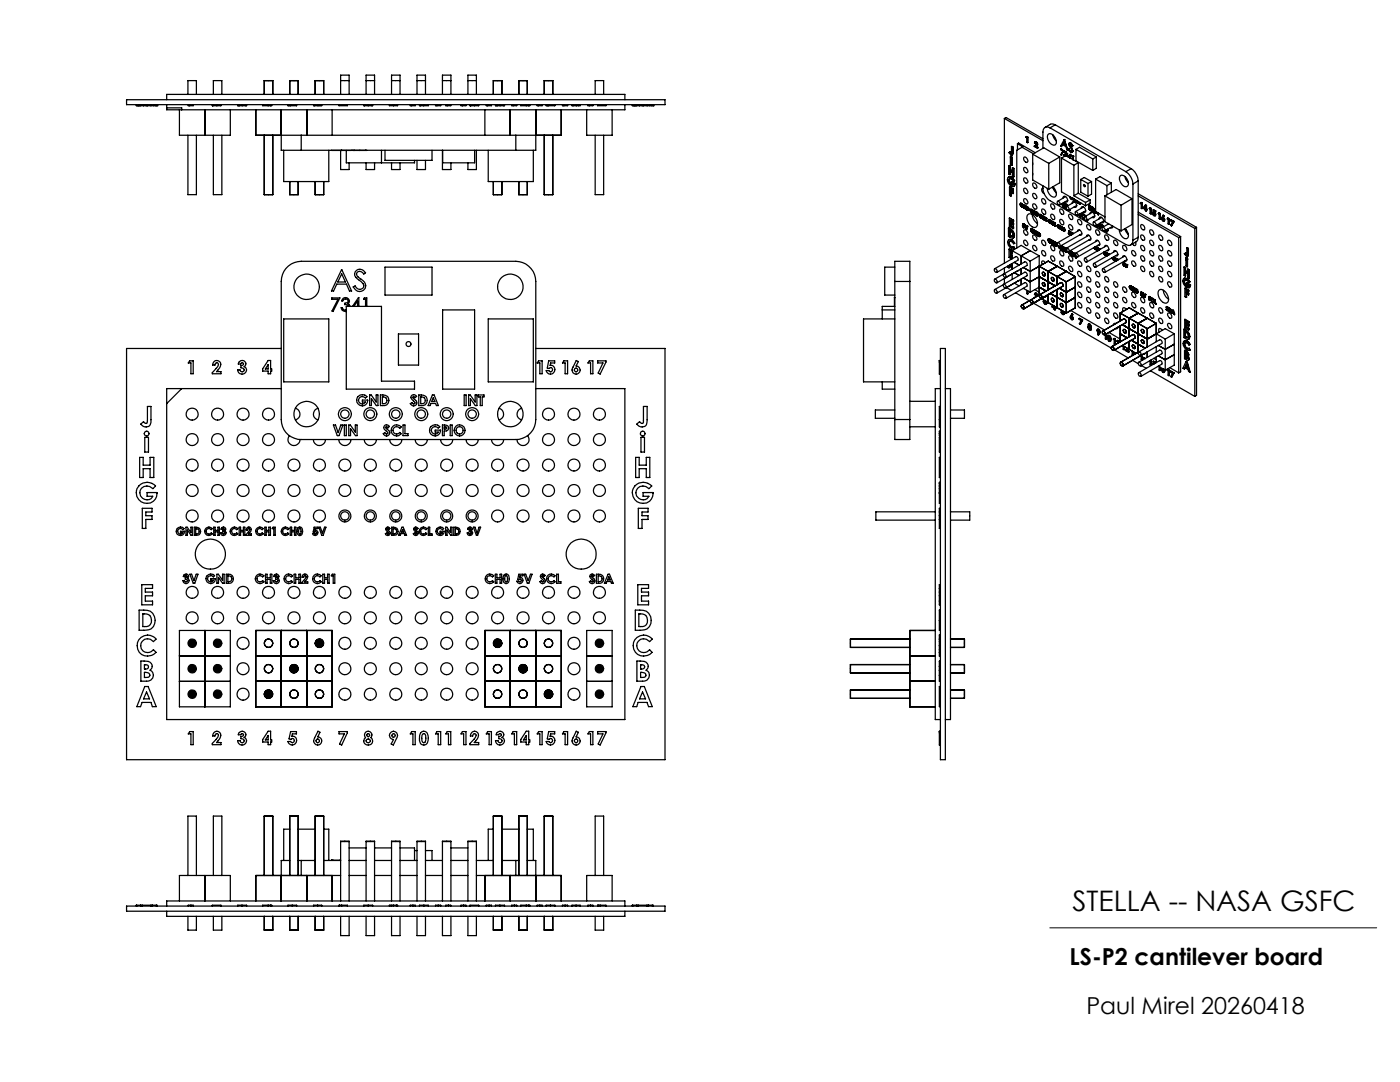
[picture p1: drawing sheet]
<svg xmlns="http://www.w3.org/2000/svg" width="279mm" height="216mm" viewBox="0 0 279 216" stroke-linecap="round" stroke-linejoin="round" font-family="sans-serif">
<defs><g id="words">
<text font-size="5.6" x="214" y="181.8">STELLA -- NASA GSFC</text>
<g font-size="4.7">
<text x="213.5" y="192.6">LS-P2 cantilever board</text>
<text x="216.8" y="202.4">Paul Mirel 20260418</text>
</g>
</g></defs>
<g fill="none" stroke="#000" stroke-width=".25">
<path d="M25.3 19.9h107.4v1h-107.4zM33.3 19.9v-1.1h91.4v1.1M37.5 18.8v-2.7h1.7v2.7M42.6 18.8v-2.7h1.7v2.7M52.7 16.1h1.7M52.7 16.1v2.7M54.4 16.1v2.7M57.8 16.1h1.7M57.8 16.1v2.7M59.5 16.1v2.7M62.9 16.1h1.7M62.9 16.1v2.7"/>
<path d="M64.6 16.1v2.7M68 16.1h1.7M68 18.8v-3.8h1.7v3.8M73.1 16.1h1.7M73.1 18.8v-3.8h1.7v3.8M78.1 16.1h1.7M78.1 18.8v-3.8h1.7v3.8M83.2 16.1h1.7M83.2 18.8v-3.8h1.7v3.8M88.3 16.1h1.7M88.3 18.8v-3.8h1.7v3.8M93.4 16.1h1.7"/>
<path d="M93.4 18.8v-3.8h1.7v3.8M98.5 16.1h1.7M98.5 16.1v2.7M100.2 16.1v2.7M103.5 16.1h1.7M103.5 16.1v2.7M105.2 16.1v2.7M108.6 16.1h1.7M108.6 16.1v2.7M110.3 16.1v2.7M118.8 18.8v-2.7h1.7v2.7M27.2 20.9v.2h.5"/>
<path d="M27.4 21.1h.2M27.7 20.9v.2M27.7 21.1h.1M27.9 20.9v.2h.7M28.1 20.9v.2M28.6 21.1h.6M28.6 20.9v.2M29.2 21.1h.2M29.2 20.9v.2M29.4 20.9v.2M30.1 20.9v.2M30.7 20.9v.2h-1.3"/>
<path d="M31 20.9v.2h-.3M31.1 21.1h.2M31.3 21.1h.1M31.3 20.9v.2M33.3 20.9v1h91.4v-1M33.3 21.5h3v.4M35.8 21.9v5.1h10.2v-5.1M37.5 27v11.8h1.7v-11.8M37.6 20.9v.2h1v-.2M37.9 20.9v.2M40.9 21.9v5.1M42.4 21.1h.1"/>
<path d="M42.4 20.9v.2M42.4 20.9v.2h.9M42.6 27v11.8h1.7v-11.8M43.3 20.9v.2M44.1 20.9v.2h-.8M44.1 20.9v.2M47.4 20.9l.1 .2M47.6 20.9v.2h.2M47.8 21.1h.5M47.8 20.9v.2M48.3 21.1h.8M48.3 20.9v.2"/>
<path d="M49.1 20.9v.2M49.2 20.9v.2h-.1M51 21.9v5.1h9.1M52.4 20.9v.2h1.8v-.2M52.7 38.8h1.7M52.7 27v11.8M53.5 20.9v.2M54 20.9v.2M54.4 27v11.8M56.1 21.9v8.1h4M56.6 30v6.2h9v-6.2M57.5 20.9v.2h1.7v-.2"/>
<path d="M57.7 20.9v.2M57.8 38.8h1.7M57.8 36.2v2.6M58 20.9v.2M59.5 36.2v2.6M60.1 27v3M60.1 27h42.8M60.1 30h42.8M61.2 21.9v5.1M62.6 20.9v.2h.2M62.8 20.9v.2M62.9 38.8h1.7"/>
<path d="M62.9 36.2v2.6M63.5 20.9v.2M63.9 20.9v.2h-1.1M64.2 20.9v.2h-.3M64.6 36.2v2.6M66.1 30h4.1M66.3 21.9v5.1M67.7 20.9v.2h1.6v-.2M68 30v3.8h1.7v-1.3M68.2 30h.1M69.1 30v2.5h13.6v-.5M70.3 30h.5"/>
<path d="M70.5 30h.1M70.8 30h1M70.8 30h.1M71.8 30h.1M72.6 20.9v.2h.1M72.7 21.1h.8M72.7 20.9v.2M73 30h-1.2M73 30h.1M73.1 32.5v1.3h1.7v-1.3M73.2 30h-.1M73.5 21.1h.7"/>
<path d="M73.5 20.9v.2M74.2 20.9v.2M74.4 20.9v.2h-.2M76.1 30v2.5M76.8 30v2h9.4v-2M77.7 20.9v.2h.8M78.1 32.5v1.3h1.7v-1.3M78.5 20.9v.2M79.3 20.9v.2h-.8M81.9 20.9v.2h1v-.2M82.2 20.9v.2M83.2 32v1.8h1.7v-1.8"/>
<path d="M83.7 20.9v.2h.2M83.9 21.1h.7M83.9 20.9v.2M84.6 20.9v.2M85.5 20.9v.2h-.9M86.9 20.9v.2h1v-.2M87.2 20.9v.2M88.3 30v3.8h1.7v-1.3M88.3 30v2.5h6.4v-2.5M89 20.9v.2h1v-.2M89.3 20.9v.2M92 20.9v.2h1v-.2"/>
<path d="M92.3 20.9v.2M93.8 21.1h.1M93.8 20.9v.2M93.9 20.9v.2h.8M94.7 20.9v.2M95.1 30v3.8h-1.7v-1.3M95.5 20.9v.2h-.8M95.5 20.9v.2M96.8 21.9v5.1M97 20.9v.2h1.1v-.2M97.3 20.9v.2M97.4 30v6.2h9v-6.2"/>
<path d="M98.5 38.8h1.7M98.5 36.2v2.6M98.9 20.9l.1 .2M99 20.9v.2h.2M99.2 21.1h.6M99.2 20.9v.2M99.8 21.1h.7M99.8 20.9v.2M100.2 36.2v2.6M100.5 20.9v.2M100.7 20.9v.2h-.2M101.8 21.9v5.1"/>
<path d="M102.1 20.9v.2h1v-.2M102.4 20.9v.2M102.9 27v3M103.5 38.8h1.7M103.5 36.2v2.6M103.9 20.9v.2h1.8v-.2M105 20.9v.2M105.2 36.2v2.6M105.5 20.9v.2M106.9 21.9v8.1h-4M107.2 20.9v.2h1v-.2M107.5 20.9v.2"/>
<path d="M108.6 38.8h1.7M108.6 27v11.8M109 20.9v.2h1.7v-.2M109.2 20.9v.2M109.5 20.9v.2M110.3 27v11.8M112 21.9v5.1h-9.1M112.3 20.9v.2h1v-.2M112.5 20.9v.2M114.2 20.9v.2h.2M114.4 20.9v.2M115 20.9v.2"/>
<path d="M115.4 20.9v.2h-1M115.8 20.9v.2h-.3M117.1 21.9v5.1h5.1v-5.1M117.3 20.9v.2h1v-.2M117.6 20.9v.2M118.8 27v11.8h1.7v-11.8M119.3 20.9v.2h1.6v-.2M126.2 20.9v.2h.5M126.4 21.1h.2M126.7 21.1h.1M126.7 20.9v.2M126.9 20.9v.2h.7"/>
<path d="M127.1 20.9v.2M127.6 21.1h.6M127.6 20.9v.2M128.2 21.1h.2M128.2 20.9v.2M128.4 20.9v.2M129.2 20.9v.2M129.7 20.9v.2h-1.3M130.1 20.9v.2h-.4M130.1 21.1h.3M130.4 21.1h.1M130.4 20.9v.2"/>
<path d="M200.4 23.6l7.7 4.5M200.4 23.6l.4-.1 7.3 4.2M200.4 23.6v28.9M201.3 36a.32 .32 0 0 1 .2-.3 .32 .32 0 0 1 .3 0l.4 .5 .2-.1M201.3 36l.2 .5 .3 .4M201.3 33.1l.3 .1M201.3 33.1l.2 .1M201.3 33.1v1.6l.2 .2M201.3 35.3l.6 .1M201.4 30.4l.2-.1 .2 .3M201.4 35.9l.2 .6 .3 .3M201.4 30.4l.5 .5 .2-.4"/>
<path d="M201.4 35.3h-.1M201.4 35.9l-.1 .1M201.4 30.4h.1M201.5 37.4l.7 .3M201.5 37.4v1.6l.2 .1M201.5 35.6l-.1 .3M201.5 34.9v-.8l.5 .3v.7l.3 .2M201.5 33.2v.7M201.6 30.3l.2 .3M201.6 33.2v.6M201.6 34.2l-.1 .7M201.6 33.8l.4 .3"/>
<path d="M201.6 33.2h-.1M201.6 33.8l-.1 .1M201.6 31.7l.4 .1M201.6 31.7l.3 .1M201.6 31.7v1.2l.3 .1M201.7 38.1l.5 .2M201.8 31.3l.2 .2M201.8 31.3l-.1-.1a.21 .21 0 0 0 0 .3 .21 .21 0 0 0 .3 0M201.8 37.8v.3M201.8 38.5l-.1 .6M201.8 38.1l.4 .2M201.8 38.1h-.1"/>
<path d="M201.8 36.3v.2l.4 .3-.4 .1M201.8 35.4l-.4-.1a1.15 1.15 0 0 0-.2 1.3 1.15 1.15 0 0 0 1.1 .6l.2-.5M201.8 35.4l.3 .3M201.8 36.3l.8 .3M201.8 36.3l.7 .4M201.9 31.2l.1 .3M201.9 31.2h-.2M201.9 29.2l-.1 1.4M201.9 29.2l.3 .2M201.9 29.2l.2 .2M201.9 31.2l-.1 .1M201.9 36.8l.2 .1"/>
<path d="M201.9 35.4l.3 .3M201.9 35.4h-.1M201.9 36.8l-.1 .1M201.9 31.8v1.2M202 31.8l-.1 1.2M202 31.8h-.1M202 31.5l-.1 .1M202 33.5v.6l-.5-.2M202 33.5l.4 .1M202 31.5h.1M202 33.5l.3 .2M202.1 29.4v1.1"/>
<path d="M202.1 35.7l.3 .4M202.2 30.4l-.2 .5M202.2 29.4v1M202.2 37.7v.3M202.2 38.3v.3M202.2 30.4l-.1 .1M202.2 29.4h-.1M202.2 38l-.5-.2v.3M202.2 38.6l-.5-.2v.7M202.2 35.7l.2 .4M202.2 35.7h-.1M202.2 37.7h.1"/>
<path d="M202.2 38.3h.1M202.3 33.7v1.6M202.4 33.6l-.1 1.7M202.4 33.6l-.1 .1M202.5 36.7h.1M202.6 36.7l-.3 .5M202.6 36.6v.1M202.6 36.7h-.1M202.6 36.6l-.1 .1M203.1 28.7l.2-.2 3.3 2M203.1 28.7l1 .6-.1 .1M203.1 28.7v1.2"/>
<path d="M204 29.4l2.3 1.3M204 29.4l-1.1 .6v19.5M204.3 33.5a.63 .63 0 0 1 .7 .3 .63 .63 0 0 1 0 .7 .77 .77 0 0 1-.7-1zM204.3 31.4a.62 .62 0 0 1 .7 .3 .62 .62 0 0 1 0 .7 .77 .77 0 0 1-.7-1zM204.3 35.6a.63 .63 0 0 1 .7 .2 .63 .63 0 0 1 0 .7 .77 .77 0 0 1-.7-.9zM204.3 37.6a.63 .63 0 0 1 .7 .2 .63 .63 0 0 1 .1 .8 .65 .65 0 0 1-.7-.3 .65 .65 0 0 1-.1-.7zM204.3 39.7a.62 .62 0 0 1 .7 .3 .62 .62 0 0 1 0 .7 .77 .77 0 0 1-.7-1zM204.8 27.3l.3 .1M204.8 27.3l-.1 .1 .2 .1v.9l.2 .1M205.1 27.4v1.1M205.1 27.4h.1M206.1 34.6v.3"/>
<path d="M206.1 32.5v.3M206.1 30.8l2.2-1.3 3.2 1.8M206.1 30.8l3.2 1.8M206.1 30.8v5.1l3.2 1.8M206.1 36.6a.65 .65 0 0 1 .7 .3 .65 .65 0 0 1 0 .7 .78 .78 0 0 1-.7-1zM206.1 38.7a.63 .63 0 0 1 .7 .2 .63 .63 0 0 1 0 .8 .77 .77 0 0 1-.7-1zM206.6 28.3h.2M206.6 28.6l.1-.1 .2 .3-.5 .4 .6 .4M206.6 28.3h-.1M206.7 28.5l-.1 .1M206.8 28.3l-.3 .1-.1 .1 .2 .1M206.8 28.3l.2 .5"/>
<path d="M206.8 29.2l.3 .2M206.8 28.3l.3 .5M206.8 28.3h.1M207 28.8l-.2 .4M207 29.4v.2M207.1 28.8l-.4 .4 .3 .2M207.1 28.8h-.1M207.1 29.4l-.1 .2M207.1 29.4h-.1M207.9 39.7a.62 .62 0 0 1 .7 .3 .62 .62 0 0 1 0 .7 .77 .77 0 0 1-.7-1zM208.1 37.5a.61 .61 0 0 0-.2 .7 .61 .61 0 0 0 .5 .4M208.1 37.1a3.2 3.2 0 0 0 1.4 2.9l15.2 8.8a.88 .88 0 0 0 1 .1 .88 .88 0 0 0 .4-1"/>
<path d="M209 37.6a1.71 1.71 0 0 0 1.4 1.7 1.08 1.08 0 0 0 0-1.7l-.3-.3 .4 .8 .3 .4M209.3 26.7a1.48 1.48 0 0 1 1.5 1.9l-.1 .2a.94 .94 0 0 1-1.4-.7l-.3-.8zM209.3 32.6v5.1M209.5 25.5a.88 .88 0 0 0-.9-.1 .88 .88 0 0 0-.5 1v3.2M209.5 25.5l15.2 8.8M210.1 26.9l.4 .9 .3 .3M210.4 37.6h-.2M210.6 24.9l-.8-.2-1.2 .7M210.6 24.9l-1.1 .6M210.6 24.9l15.1 8.8M211.5 31.3v5.2l-2.2 1.2M211.5 31.3l-2.2 1.3"/>
<path d="M211.7 29.7h.1M211.7 29.7l.6 .4M211.7 29.7v.2l.4 .2-.3 .8M211.8 30.9h.1M211.8 31.5v6.8l4.8 2.8M211.8 31.5l2.5 1.5M212.1 28.9l-.3 .3M212.1 28.9l.6 .3 .4 .8M212.1 28.7l.6 .3M212.1 28.7l.3-.5 .3 .8M212.1 28.7h.1M212.2 39.5v-.2a.62 .62 0 0 1 .8 .2 .62 .62 0 0 1-.1 .8h-.3"/>
<path d="M212.3 30.1h.1M212.3 30.1l-.5 .8M212.3 30.9l.1 .3M212.3 30.9l.1 .1M212.4 27.9l-.7 1.3h.1M212.4 28.2l-.3 .5M212.4 27.9h.1M212.4 27.8v.1M212.4 27.9l.7 2.1M212.4 31l.1 .2M212.4 31h.1M212.5 30.3h.2"/>
<path d="M212.5 30.4h.1l.2 .2v.2l-.2-.1M212.5 30.4h.1M212.5 31.2h.1M212.7 30.3h-.3l.1 .1M212.7 30.3l.2 .4M212.7 39.2l-1.6 1M212.7 30.3h.1M212.8 30.7h-.2v.1l.4 .4M212.9 31.1l-.2-.1-.9 .5M212.9 31l.1 .2M212.9 30.7l-.1 .2 .1 .1M212.9 30.7h.1"/>
<path d="M212.9 31h.1M213 31.2h.1M213 31.2l.1 .1M213.1 30h.1M213.1 40l-1.6 .9M213.1 31.3l.2 .1M213.2 29.7l.6 .7 .3-.2M213.3 31.4l.2-.4v.5M213.3 31.3v.1M213.3 31.3l.2 .2M213.3 29.7l.3 .5M213.3 28.6l.1 .5a1.22 1.22 0 0 1 .5 1.1h-.3"/>
<path d="M213.3 29.7h-.1M213.4 29.7l.3 .5M213.4 29.7h-.2M213.4 28.8l.2-.1 .5 .4M213.4 28.8l.1 .3M213.4 28.8h.1M213.5 28.8v.3M213.5 39.2l.4 .6M213.5 31.5h.1M213.5 31.1l-.2 .2M213.5 29.1l.2 .3M213.5 28.7v.1"/>
<path d="M213.5 29.1h.1M213.6 30.8v.7M213.6 30.8l-.5 .5M213.6 39.3l.4 .4M213.6 31.5h.1M213.6 30.8h.1M213.6 31.5l.5 .3M213.6 30.2h.1M213.7 28.5l.4 .6M213.7 28.5h-.3l.3 .1M213.7 30.2h.2M213.7 28.6l.4 .5"/>
<path d="M213.7 28.5v.1M213.7 29.4l.4 .7M213.7 29.4l.4 .8M213.7 29.4h.1M213.9 39.8h.2M213.9 39.8h.1M213.9 39.5h.1M213.9 39.5l.2 .1M214 31.1h.1M214 31.1l.2 .1M214 31.1l.1 .7M214.1 29.1h.1"/>
<path d="M214.1 39.6h.1M214.1 39.6h-.1M214.1 30.1l-.1 .3M214.1 30.1v.1M214.2 31.2h.1M214.2 31.9l1 .6M214.2 31.2v.7l-.1-.1M214.2 39.7l-.1 .1M214.3 33v6.1M214.3 39.1l2.3 1.3M214.4 39.7v.3M214.5 39.8v.3l-.1-.1"/>
<path d="M214.7 39.9l.1 .4M214.7 29.8l.7-.4 3.4 1.9M214.7 29.8l3.4 1.9M214.7 29.8v2.3l3.4 1.9M215.2 38.6l2.4 1.3M215.2 32.5v6.1M215.2 32.5l-.9 .5M215.2 38.6l-.9 .5M215.7 35.8l.7-.4 1.4 .8M215.7 35.8l1.4 .8M215.7 35.8v2.5l1.4 .9M216.3 36.8h.1a.23 .23 0 0 1 .2 .2 .23 .23 0 0 1-.2 .3z"/>
<path d="M217.1 36.6v2.6M217.6 39.9v.6l-1 .6M217.6 39.9l-1 .5M217.8 36.2v2.5l-.7 .5M217.8 36.2l-.7 .4M218.1 31.7v2.3M218.7 35.7l.8-.5 2.3 1.3M218.7 35.7l2.2 1.3M218.7 35.7v6.5l1.8 1.1M218.8 31.3v2.3l-.7 .4M218.8 31.3l-.7 .4M220.5 39.1v5.1l3.2 1.9"/>
<path d="M220.5 39.1l2.2-1.3 3.2 1.9M220.5 39.1l3.2 1.9M220.9 37v1.9M221.8 36.5v1.9M221.8 36.5l-.9 .5M223.6 35a1.45 1.45 0 0 1 1.4 2.2 1.48 1.48 0 0 1-1.6-1.9zM224.5 35.2l.2 .6 .5 .6M224.7 34.3a3.2 3.2 0 0 1 1.4 2.4M225.7 33.7a3.2 3.2 0 0 1 1.5 2.4M225.7 33.7l-1 .6M225.9 39.7v5.1l-2.2 1.3M225.9 39.7l-2.2 1.3"/>
<path d="M226.1 36.7v11.2M227.2 36.1v11.2M227.2 39.1l11.2 6.5M227.2 38.7l11.6 6.7M227.2 36.1l-1.1 .6M57.5 53.1a4.2 4.2 0 0 1 2.6-1h42.8a4.1 4.1 0 0 1 4 4.1v27.5a4 4 0 0 1-4 4h-42.8a3.9 3.9 0 0 1-4-4v-27.5a4.1 4.1 0 0 1 1.4-3.1zM66.2 59.4h1.6l-1.3 2.8-.2-.1 1.2-2.4h-1.3zM68.2 53.8l2 4.3h-.5l-.6-1.4h-1.9l-.6 1.4h-.5zM68.2 54.6l.7 1.7h-1.5zM71.2 53.9a1.23 1.23 0 0 1 1.8 .5l-.4 .3a.72 .72 0 0 0-.8-.6 .72 .72 0 0 0-.6 .8l.2 .3 .6 .5a1.3 1.3 0 0 1 .9 1.1 1.3 1.3 0 0 1-.7 1.3 1.34 1.34 0 0 1-1.7-.8l.4-.3a.83 .83 0 0 0 1 .8 .83 .83 0 0 0 .6-1.2l-.8-.7a1.15 1.15 0 0 1-.5-2zM76.8 53.3h9.4v5.6h-9.4zM178.5 59.4h.1"/>
<path d="M178.6 56.2v-4.1h3v4.1M178.6 53.3h-2v5.6h2M178.6 59.4l-.1 1.7M178.6 56.2h3M178.6 56.2v27.5M181.6 56.2v27.5M198.4 53.7a.39 .39 0 0 1 .5 .2 .39 .39 0 0 1-.1 .5l-.3-.3zM198.4 55.8a.39 .39 0 0 1 .5 .1 .39 .39 0 0 1-.1 .5l-.3-.2zM198.4 57.9a.39 .39 0 0 1 .5 .1 .39 .39 0 0 1-.1 .5l-.3-.2zM198.5 53.6l4.2-2.4a.48 .48 0 0 1 .4 .7l-4.2 2.5M200.2 54.8a.39 .39 0 0 1 .5 .1 .39 .39 0 0 1-.1 .5l-.3-.3zM200.2 58.9a.39 .39 0 0 1 .5 .1 .39 .39 0 0 1-.1 .5l-.3-.2z"/>
<path d="M200.3 56.7a.44 .44 0 0 1 .4 .3 .44 .44 0 0 1-.1 .5l-.4-.4zM200.3 56.7l4.2-2.4a.48 .48 0 0 1 .4 .7l-4.2 2.5M200.3 58.8l4.2-2.4a.48 .48 0 0 1 .4 .7l-4.2 2.4M200.3 56.8l-1.8 1M200.4 53.5v1.1M200.4 55.6v1.1M200.7 55.4l4.2-2.4a.49 .49 0 0 0-.4-.8l-6 3.5M200.9 57.4l.9 .5M201.2 53.1l-.1 .2 .3 .1M201.3 45.5v1.7a.98 .98 0 0 0 1 .2l.1-.4M201.3 45.5l.3 .1M201.3 45.5l.3 .2"/>
<path d="M201.3 47.8h.6M201.4 48.5l.1-.3a.63 .63 0 0 1 .8 .4h.2M201.4 48.5l.1 .5 .4 .3M201.4 49.7l.3 .1M201.4 49.7v1.7l.5 .3M201.4 49.7l.2 .2M201.4 53.4l.1-.2 .5 .3M201.4 48.4l.2 .6 .3 .3M201.4 43.5l.9 .5M201.4 48.4v.1M201.4 43.5l.8 .5M201.4 43.5v1.7l.8 .4"/>
<path d="M201.5 47v-1l.5 .4 .1 .4-.1 .4-.4-.1M201.5 53.2l-.1 .2M201.5 47l.1 .1M201.6 48.1l-.2 .3M201.6 45.7a1.31 1.31 0 0 1 .8 1.3M201.6 47h.1M201.6 46v1M201.6 47h-.1M201.6 49.9l.3 .2M201.6 52.8v.1M201.6 45.6l.7 .7 .2 .7M201.6 51.2v-.4l.4 .3v.3l-.3-.1"/>
<path d="M201.6 50.5v-.3l.3 .3-.2 .1M201.6 45.6v.1M201.6 51.2l.1 .1M201.6 50.5l.1 .1M201.6 52.9l.4 .2M201.6 52.9h.1M201.7 49.8l.3 .2M201.7 49.8l-.1 .1M201.7 44.3l.5 .3M201.7 45l.5 .3M201.7 52.8l-.1 .1M201.7 47l.4 .1"/>
<path d="M201.7 50.2v.3M201.7 50.8v.4M201.7 47l-.1 .1M201.7 50.5h.1M201.7 50.5h-.1M201.7 51.2h.1M201.7 51.2h-.1M201.8 44v.3M201.8 44.6v.4M201.8 45l.5 .3M201.8 44.3l.5 .3M201.8 44.3h-.1"/>
<path d="M201.8 45h-.1M201.8 50.5l.1 .1M201.8 51.2l.2 .1M201.8 50.5l-.1 .1M201.8 51.2l-.1 .1M201.8 52.7l.2 .5-.4-.3M201.9 49.3h.4M201.9 47.9l-.5-.1a1.17 1.17 0 0 0-.1 1.3 1.17 1.17 0 0 0 1.2 .5M201.9 47.9l.6 .7M201.9 50.1l.1 .1M201.9 49.3h.5M201.9 47.8l.6 .8"/>
<path d="M201.9 47.8v.1M201.9 49.3h.1M202 50v.1M202 50l-.1 .1M202 50v1.6M202 52.6v1.1M202 54.6v1.2M202 50l1.8-1 1.8 1M202 50l1.8 1M202.2 44.3l-.5-.3v.3M202.2 44.9l-.5-.3v.4M202.2 44v.3"/>
<path d="M202.2 44.6v.3M202.2 45.3v.3M202.3 44l-.1 .3M202.3 44.6l-.1 .3M202.3 45.3l-.1 .3M202.3 44h-.1M202.3 44.6h-.1M202.3 45.3h-.1M202.3 49.3l.2 .3M202.4 49.3l.1 .3M202.4 49.3h-.1M202.4 52.4l1 .5"/>
<path d="M202.4 54.4l1 .6M202.4 56.5l1 .5M202.5 47l-.1 .4-.2 .1M202.5 47h-.1M202.7 58.4l2.7 1.6M203.1 54h.1M203.1 56.1h.1M203.1 54l-4.2 2.4M203.1 56.1l-4.2 2.4M203.6 40.8l.3 .5M203.6 40.8h.1M203.7 40.6h.3v.3"/>
<path d="M203.7 40.6l-.1 .2M203.7 40.6h.1M203.7 40.7h.2M203.8 51v1.6M203.8 53.6v1.1M203.8 55.7v1.1M203.8 51l1.8 1.1M203.9 40.7h-.1a.3 .3 0 0 0-.1 .3 .3 .3 0 0 0 .3 .2v-.1M203.9 40.7l.1 .2M203.9 40.7h.1M203.9 41.3h.2M203.9 41.3h.1"/>
<path d="M203.9 41.1h.1M203.9 41.1v-.2l.3 .2M204 45l.4 .3M204 45l.3 .4M204 41.1v.1M204 41.1h.1M204 40.9h.1M204.1 44.7l.2 .1M204.1 45l.2 .4M204.1 44.7h.1M204.2 44.6l.2 .1v.3M204.2 44.6l-.1 .1"/>
<path d="M204.2 44.6h.1M204.2 40.9h-.2M204.2 41.1l-.1 .2h-.2M204.2 41.1h.1M204.2 44.8h.1M204.2 45l.2 .2M204.2 55.5l1.4 .7 1.8-1 3.2 1.8M204.2 53.4l1.4 .8 3.6-2.1 3.6 2.1M204.2 57.5l1.4 .8M204.3 41.5v-.6l.3 .6M204.3 41.5l.1 .1M204.3 41.5h.1"/>
<path d="M204.3 44.8v.1M204.3 45.4h.1M204.3 44.8l.1 .1M204.3 40.9v.6M204.3 44.8h.1M204.3 45.9a.63 .63 0 0 1 .7 .3 .63 .63 0 0 1 0 .7 .77 .77 0 0 1-.7-1zM204.3 48a.63 .63 0 0 1 .7 .2 .63 .63 0 0 1 .1 .7 .67 .67 0 0 1-.8-.9zM204.3 44.9l-.1 .1 .2 .3M204.4 45l.1 .3-.2 .1M204.4 44.9h-.1M204.4 45h.1M204.4 41.1v.5"/>
<path d="M204.4 41.1l.2 .6M204.4 45.2v.1M204.6 41.5v-.5l.1 .1-.1 .6M204.6 41.7h.1M204.6 41.1v.4M204.8 45.7h.1M204.8 45.5l-.1-.6-.2-.1 .3 .9M204.9 41.8v-.6l.3 .3v.4M204.9 41.8h.1M204.9 41.8l.1 .1M204.9 57.9v.7l.2 .1M205 41.3v.5h.2v-.1"/>
<path d="M205 41.3h.1M205 41.3v.1M205 41.9l.2 .1M205 41.4l.1 .1M205 41.4h.1M205 41.9h.1M205 45.1l.1 .1-.2 .6-.1-.1M205 45.1l-.2 .4M205.1 58v.7M205.1 41.5l.1 .2M205.1 41.5h.1M205.1 58.1v.6"/>
<path d="M205.2 42.8a1.28 1.28 0 0 1 1.6 .9 .98 .98 0 0 1-.4 1.7 1.92 1.92 0 0 1-1.2-2.6zM205.2 41.7l-.1 .1M205.2 41.7h.1M205.6 41.9l.3 .5M205.6 41.9v-.1v.1M205.6 41.9h.1M205.6 52.1v6.2M205.6 50l-1.8 1M205.6 50l1.8 1M205.7 45.9l.3 .5M205.7 59.9l-1.8 1M205.7 59.9a.42 .42 0 0 1 .4 .2 .42 .42 0 0 1-.1 .5l-.4-.4z"/>
<path d="M205.7 41.7l.3 .2 .1 .2M205.7 45.8l.3 .6M205.7 45.8v.1M205.7 41.9h.2M205.8 45.6h.2l.3 .4M205.8 45.6l-.1 .3M205.8 45.6l-.1 .2M205.8 45.6h.1M205.8 45.8h.2M205.9 41.9l-.1-.1a.28 .28 0 0 0-.1 .4 .28 .28 0 0 0 .4 .1v.2l-.2-.1M205.9 41.9l.2 .2M205.9 41.9h.1"/>
<path d="M205.9 42.4h.1M206 46.2v-.2l.3 .2-.1 .3-.2-.1M206 45.8h-.1a.31 .31 0 0 0-.1 .3 .31 .31 0 0 0 .4 .2M206 45.8l.2 .2M206 42.8l.4 1.2 .6 .6M206 46.4h.3M206 45.8h.1M206 46.4h.1M206 46.2h.1M206 46.2l.2 .1M206.1 42.1h.1M206.1 40.7a.63 .63 0 0 1 .7 .3 .63 .63 0 0 1 0 .7 .77 .77 0 0 1-.7-1z"/>
<path d="M206.1 47a.65 .65 0 0 1 .7 .2 .65 .65 0 0 1 0 .8 .78 .78 0 0 1-.7-1zM206.1 49a.63 .63 0 0 1 .7 .3 .63 .63 0 0 1 0 .7 .77 .77 0 0 1-.7-1zM206.2 46.3h.1M206.2 46h.1M206.2 42.6h.1M206.3 46h-.1M206.3 42.4h.1M206.3 42.4v.3l-.1-.1M206.3 42.4l.2 .1M206.3 42.4l.3 .1M206.4 46.7h.1M206.5 46.7h.1"/>
<path d="M206.5 58.5h.3M206.5 42.8h.1M206.5 42.4l-.3-.4v.6M206.5 42.4v-.2l.1 .7M206.5 42.5v.3M206.5 42.8l.1 .1M206.5 57.8l.9 .5M206.5 42.5h.1M206.6 42.2l-.1 .2M206.6 42.5v.3M206.6 42.8v.1M206.6 46.2h.1"/>
<path d="M206.6 46.2v.5h-.2M206.6 46.2l.3 .7M206.7 58.7l-.1 .1M206.7 58.7l.2 .2-.5 .5M206.8 42.4h.1M206.8 58.6h-.3l-.1 .2h.2M206.8 58.6l.2 .4M206.8 42.4v.1M206.8 42.3l.2 .2v.2M206.8 42.3v.1M206.8 42.3h.1M206.8 58.5l.3 .5"/>
<path d="M206.8 42.5h.1M206.8 46.6v-.5l.2 .1v.8l-.1-.1M206.8 46.6l-.4-.7v.8M206.8 46.6h.1M206.8 58.5v.1M206.9 42.5h.1M206.9 42.7l.1 .2M206.9 42.7h.1M206.9 46.9h.1M206.9 43h.2M206.9 43h.1M207 42.5l-.1 .2"/>
<path d="M207 42.5l-.1 .1M207 42.5h.1M207 42.9h-.1l-.2-.2 .2 .3M207 42.7l.1 .2-.2 .1M207 42.9h.1M207 42.7h.1M207 59v.1M207.1 59v.1M207.1 59h-.1M207.1 47v-.7l.4 .4v.5M207.1 47h.1M207.1 47l.2 .1"/>
<path d="M207.2 46.5v.5l.3 .1v-.2M207.2 46.5h.1M207.3 47.1l.2 .1zM207.3 46.5l.1 .2M207.3 47.1h.1M207.3 46.5h.1M207.4 43l.3 .5M207.4 43h.1M207.4 53.1l1.8 1.1M207.4 51v7.9M207.4 51l-1.8 1.1M207.4 58.9a.4 .4 0 0 1 .5 .2 .4 .4 0 0 1-.1 .4l-.2-.1z"/>
<path d="M207.4 46.7l.1 .2M207.4 46.7h.1M207.4 42.8v.2M207.5 42.8h.2l.2 .3M207.5 58.8l-1.8 1.1M207.5 46.9l-.1 .2M207.5 46.9h.1M207.5 42.8h.1M207.5 42.9h.2M207.7 43.5h.2M207.7 42.9h-.1a.26 .26 0 0 0-.1 .3 .26 .26 0 0 0 .4 .2v.1M207.7 42.9l.2 .2"/>
<path d="M207.7 42.9h.1M207.7 43.5h.1M207.8 59.6l1.4 .8M207.9 43.1h.1M207.9 41.8a.59 .59 0 0 1 .7 .3 .59 .59 0 0 1-.1 .7l-.5-.3zM207.9 48a.63 .63 0 0 1 .7 .3 .63 .63 0 0 1 0 .7 .77 .77 0 0 1-.7-1zM207.9 50.1a.62 .62 0 0 1 .7 .3 .62 .62 0 0 1 0 .7 .77 .77 0 0 1-.7-1zM208 54.4a.39 .39 0 0 1 .5 .2 .39 .39 0 0 1-.1 .5l-.3-.3zM208 56.5a.39 .39 0 0 1 .5 .1 .39 .39 0 0 1-.1 .6l-.2-.2zM208 43.7h.1M208.1 43.4h.1M208.1 43.4v.3h-.1"/>
<path d="M208.1 43.4l.2 .2M208.1 43.4l.3 .1M208.3 43.4l-.3-.4v.7M208.3 43.4v-.2l.1 .7M208.3 43.6v.3M208.3 43.9h.1M208.4 43.2l-.1 .2M208.4 43.5v.3M208.4 43.8v.1M208.4 43.5l-.1 .1M208.4 43.8l-.1 .1M208.5 60l.2 .4-.2 .1"/>
<path d="M208.5 60h.1M208.5 43.9h.1M208.5 59.2h.1M208.5 43.5l.1-.1a.32 .32 0 0 1 .3 .2 .32 .32 0 0 1-.2 .4l.2 .2M208.5 43.5h.2M208.5 43.5h.1M208.5 43.9l.4 .3M208.5 43.9l.4 .2M208.6 52.4l-.3-.3h-.3l-.1 .2 .1 .5M208.6 43.4l-.1 .1M208.7 43.8h.1M208.7 43.8l-.2 .1"/>
<path d="M208.7 43.5h.1M208.7 43.5l.1 .1M208.8 43.6l-.1 .2M208.8 43.6h.1M208.8 58.1l-1.4-.8-1.8 1M209.2 47.9l.3 .5M209.2 47.9h.1M209.2 44l.3 .5M209.2 44h.1M209.2 54.2v3.6M209.2 58.8v1.6M209.2 54.2l1.8 1"/>
<path d="M209.2 47.7v.2M209.2 47.7h.3l.2 .3M209.2 43.9v.1M209.3 43.9h.2l.2 .2M209.3 43.8h.1M209.3 47.6v.1M209.3 44h.2M209.3 47.8h.2M209.5 44l-.1-.1a.39 .39 0 0 0 .3 .6h-.2M209.5 44l.2 .1M209.5 47.8h-.1a.31 .31 0 0 0-.1 .3 .31 .31 0 0 0 .4 .2l.1 .2-.3-.1M209.5 47.8l.2 .2"/>
<path d="M209.5 44h.1M209.5 44.5h.1M209.5 47.8h.1M209.5 48.4h.1M209.5 48.4h.3M209.6 58.6l3.2 1.8 1.8-1.1M209.7 44.1h.1M209.7 48h.1M209.7 40.7a.63 .63 0 0 1 .7 .3 .63 .63 0 0 1 0 .7 .77 .77 0 0 1-.7-1zM209.7 42.8a.63 .63 0 0 1 .7 .3 .63 .63 0 0 1 0 .7 .77 .77 0 0 1-.7-1zM209.7 49a.59 .59 0 0 1 .7 .3 .59 .59 0 0 1-.1 .8l-.4-.2-.2-.4zM209.7 51.1a.63 .63 0 0 1 .7 .3 .63 .63 0 0 1 0 .7 .77 .77 0 0 1-.7-1z"/>
<path d="M209.8 55.4a.4 .4 0 0 1 .5 .2 .4 .4 0 0 1-.1 .5l-.2-.1zM209.8 59.6a.4 .4 0 0 1 .5 .2 .4 .4 0 0 1-.1 .5l-.3-.3zM209.8 44.7h.1M209.9 48.6v-.7l.3 .5v-.3l.1 .1v.7l-.1-.1M209.9 48.6l.1 .1M209.9 48.6h.1M209.9 47.9v.7M209.9 44.5h.1M209.9 44.5v.3l-.1-.1M209.9 44.5l.2 .1M210 48.4h.1M210 48.4l.2 .1"/>
<path d="M210 48.4v.3M210.1 44.5l-.3-.4v.6M210.1 44.5v-.3l.1 .7h-.1M210.1 44.6v.3M210.1 44.6h.1M210.1 44.9h.1M210.1 44.2v.3M210.2 48.5h.1M210.2 48.8h.1M210.2 48.5v.3M210.3 58.2h.1M210.3 58.2l-4.2 2.4"/>
<path d="M210.4 44.4h.1M210.4 44.4l.2 .1v.6h-.1M210.4 44.4l.1 .1M210.5 44.5h.1M210.5 45.1h.1M210.5 44.5v.6M210.5 48.4h.1M210.5 48.4l.1 .1M210.5 48.3l.3 .2v.2M210.5 48.3v.1M210.5 48.3h.1M210.6 48.5h.1"/>
<path d="M210.6 48.7l.1 .2M210.6 48.7h.1M210.6 48.5l.1 .1M210.6 49.1h.2M210.6 49.1h.1M210.7 48.6l-.1 .1M210.7 48.6h.1M210.7 48.9l-.3-.2 .2 .4M210.7 48.7l.2 .4h-.3M210.7 48.9v.1M210.7 48.7h.1M210.7 48.9h.1"/>
<path d="M210.8 48.7h.1M211 40.3a.39 .39 0 0 1 .5 .1 .39 .39 0 0 1-.1 .5l-.3-.1zM211 45l.3 .5M211 45h.1M211 55.2v1.6M211 57.7v3.7M211 53.1l-1.8 1.1M211 55.2l1.8 1M211 44.9v.1M211.1 48.4a.44 .44 0 0 1 .4 .3 .44 .44 0 0 1-.1 .5l-.3-.3zM211.1 44.8l.4 .4M211.1 45h.2"/>
<path d="M211.2 49.1l.3 .5zM211.3 45l-.1-.1a.28 .28 0 0 0-.1 .4 .28 .28 0 0 0 .4 .1v.2l-.2-.1M211.3 45l.2 .2M211.3 45h.1M211.3 45.5h.1M211.3 49.2l.5 .4M211.5 45.2h.1M211.5 49.6h.3M211.5 41.8a.59 .59 0 0 1 .7 .3 .59 .59 0 0 1-.1 .7l-.5-.3zM211.5 43.9a.59 .59 0 0 1 .7 .3 .59 .59 0 0 1-.1 .7l-.6-.6zM211.5 50.1a.62 .62 0 0 1 .7 .3 .62 .62 0 0 1 0 .7 .77 .77 0 0 1-.7-1zM211.5 52.1a.59 .59 0 0 1 .7 .3 .59 .59 0 0 1-.1 .8l-.5-.4z"/>
<path d="M211.5 49.6h.1M211.6 49.1l.1 .1M211.6 45.7l.1 .1M211.7 58.5a.46 .46 0 0 1 .4 .2 .46 .46 0 0 1-.1 .5l-.3-.3zM211.7 56.4a.48 .48 0 0 1 .4 .7M211.7 56.4l-4.2 2.4M211.7 49.2h.1M211.7 45.5h.1M211.7 45.5v.3M211.7 45.5l.2 .1M211.7 49v.2M211.9 49.8h.1"/>
<path d="M211.9 45.5l-.3-.4 .1 .7M211.9 45.5v-.2l.1 .7M211.9 45.6v.3M211.9 45.9l.1 .1M211.9 45.6h.1M211.9 45.9h.1M211.9 45.3v.2M211.9 40.6l.2 .6M212 49.6h.1M212 49.6v.3l-.1-.1M212 49.6l.2 .1M212.1 40.6l.1 .4"/>
<path d="M212.1 41.2h.1M212.1 57.1l-7.8 4.5M212.1 45.7l.2 .4M212.1 45.7h.1M212.2 45.5l-.1 .2M212.2 45.5h.1M212.2 41h.1M212.2 41l.1-.5 .2 .1-.3 .7-.1-.1M212.2 45.4a.48 .48 0 0 1 .2 .7h-.1M212.2 49.6h.1M212.2 49.7h.1M212.2 50h.1"/>
<path d="M212.2 49.6l-.2-.2-.1-.3v.7M212.2 49.6v-.3h.2v.8l-.2-.1M212.2 49.7v.3M212.3 45.6h.1M212.3 46.1h.1M212.3 45.6l.1 .3M212.3 45.6l-.1 .3 .2 .1M212.4 45.9v.1M212.4 45.9h.1M212.4 50.1h.1M212.5 49.6l.1-.1 .2 .1M212.5 49.6h.2"/>
<path d="M212.5 49.6h.1M212.5 49.5v.1M212.6 41.5h.1M212.6 40.6l.1 .1v.9l-.1-.1zM212.6 49.6h.1M212.6 49.9l-.2 .2M212.6 49.9h.1M212.7 49.6l.1 .2M212.7 49.6h.1M212.8 49.8l-.2 .1M212.8 49.8h.1M212.8 41.3a.4 .4 0 0 1 .5 .2 .4 .4 0 0 1-.1 .4l-.3-.2z"/>
<path d="M212.8 54.2l-1.8 1M212.8 56.2v6.3M212.8 54.2l1.8 1M212.9 49.5a.37 .37 0 0 1 .4 .2 .37 .37 0 0 1-.2 .5l-.2-.2zM212.9 49.9l-.2 .2 .2 .3-.5-.3M213.1 41.1l-.2-.3v.4M213.2 50.2l.3 .6M213.3 46.4h.1M213.3 46.4v.1M213.3 50.2l.1 .3 .4 .3h-.3M213.3 42.8a.63 .63 0 0 1 .7 .3 .63 .63 0 0 1 0 .7 .77 .77 0 0 1-.7-1zM213.3 44.9a.62 .62 0 0 1 .7 .3 .62 .62 0 0 1 0 .7 .77 .77 0 0 1-.7-1z"/>
<path d="M213.3 51.1a.63 .63 0 0 1 .7 .3 .63 .63 0 0 1 0 .7 .77 .77 0 0 1-.7-1zM213.3 53.2a.63 .63 0 0 1 .7 .3 .63 .63 0 0 1 0 .7 .77 .77 0 0 1-.7-1zM213.3 46.5h.1M213.4 41.9h.1M213.4 46.5l.1 .1M213.4 46.2v.2a.21 .21 0 0 1 .2 .2 .21 .21 0 0 1-.2 .2M213.4 46.8h.1M213.4 46.2h.1M213.4 46.5h.1M213.4 46.2l.2 .1-.3-.2v.3M213.4 50.1h.1M213.5 46.6l-.3-.1 .2 .3"/>
<path d="M213.5 46.6h.1M213.5 46.6v.1M213.5 41.8v.2l-.1-.1M213.5 50.1l.2 .2M213.5 50.1h.1M213.5 50.8h.1M213.6 50l.1 .3M213.7 50.3h.1M213.9 46.8l-.3-.6 .2 .7M213.9 51h.1M214 40.6v-.2a.59 .59 0 0 1 .7 0 .59 .59 0 0 1 .2 .6M214 50.7v.3h-.1"/>
<path d="M214 50.7l.3 .1M214.1 46.5l-.2 .3 .1-.3h.2l-.1 .2M214.3 50.7h.1M214.3 50.8h.1M214.3 51.2h.1M214.3 50.7l-.3-.1-.1-.4v.8M214.3 50.7v-.3l.1 .8M214.3 50.8l.1 .4M214.4 40h.1M214.5 40.3l-1.6 .9M214.5 50.7h.1M214.6 50.6a.39 .39 0 0 1 .5 .2 .39 .39 0 0 1-.1 .5l-.3-.3z"/>
<path d="M214.6 50.6h.1M214.6 57.3l-1.8 1-1.4-.8M214.6 55.2v6.2l-1.8 1.1M214.6 55.2l-1.8 1M214.6 50.6l-.1 .1M214.6 42.2a.44 .44 0 0 1 .5 .3 .44 .44 0 0 1-.1 .5l-.4-.3zM214.7 51.4h.1M214.7 51v.4M214.8 51.2v.3l-.1-.1M214.8 40h.1M214.8 40.3h.1M214.9 41l-.2 .4-.3-.1"/>
<path d="M214.9 41l-1.6 .9M214.9 40.1v.3l-.1-.1M215.1 46.1v-.2a.63 .63 0 0 1 .7 .3 .63 .63 0 0 1 0 .7h-.3M215.1 43.9a.63 .63 0 0 1 .7 .2 .63 .63 0 0 1 0 .7 .72 .72 0 0 1-.7-.9zM215.1 52.1a.63 .63 0 0 1 .7 .3 .63 .63 0 0 1 0 .7 .69 .69 0 0 1-.7-1zM215.1 54.2a.63 .63 0 0 1 .7 .3 .63 .63 0 0 1 0 .7 .72 .72 0 0 1-.7-1zM215.1 56.3a.63 .63 0 0 1 .7 .3 .63 .63 0 0 1 0 .7 .72 .72 0 0 1-.7-1zM215.1 58.4a.63 .63 0 0 1 .7 .3 .63 .63 0 0 1 0 .7 .72 .72 0 0 1-.7-1zM215.1 40.5h.1M215.1 40.5l.2 .1M215.1 40.2v.3M215.3 40.3v.1l.2 .1"/>
<path d="M215.3 40.6h.1M215.5 45.9l-4.4 2.5M215.5 42.7v.1M215.5 42.8l.2 .2M215.5 42.8h.1M215.6 42.7a.29 .29 0 0 1 .2 .2 .29 .29 0 0 1-.2 .3M215.6 43.2h.2M215.6 43.2h.1M215.7 43l-.4-.1 .3 .3M215.7 43l-.1 .1M215.7 43h.1M215.7 42.6h.1"/>
<path d="M215.7 40.5l-.1 .2-.3-.1M215.8 41.6v-.2a.62 .62 0 0 1 .8 .2 .62 .62 0 0 1-.1 .8l-.3-.1M215.8 42.6h-.1M215.9 42.9l.1 .4 .3 .3M215.9 42.9h.1M215.9 46.6l-4.4 2.6M215.9 42.8v.1M216 42.7h.3l.3 .4h-.1M216 42.7h.1M216.1 42.9l-.1 .3 .4 .3M216.1 42.9h.2M216.3 41.3l-1.7 .9"/>
<path d="M216.3 42.9l.2 .2M216.3 42.9h.1M216.3 43.6h.1M216.3 43.6l.1 .1M216.4 43.3a.37 .37 0 0 1 .5 .2 .37 .37 0 0 1-.3 .5l-.2-.3zM216.5 51.5a.44 .44 0 0 1 .4 .3 .44 .44 0 0 1-.1 .5l-.4-.4zM216.5 43.1h.1M216.6 40.4v.7M216.7 42.1l-1.6 .9M216.8 43.1h-.1M216.9 47.2v-.2a.63 .63 0 0 1 .7 .2 .63 .63 0 0 1 0 .7h-.3M217 44.8a.71 .71 0 0 1 .6 1.1 .71 .71 0 0 1-.6-1.1z"/>
<path d="M217 53.1a.69 .69 0 0 1 .6 1.1 .69 .69 0 0 1-.6-1.1zM217 55.2a.71 .71 0 0 1 .6 1.1 .71 .71 0 0 1-.6-1.1zM217 57.3a.69 .69 0 0 1 .6 1 .67 .67 0 0 1-.7-.3 .67 .67 0 0 1 .1-.7zM217 59.3a.69 .69 0 0 1 .6 1.1 .69 .69 0 0 1-.6-1.1zM217.1 43.9v.2l-.2-.1M217.3 41.1a.19 .19 0 0 1 .3-.1 .19 .19 0 0 1 0 .3M217.3 41.1l.2 .4M217.3 41.1h.1M217.3 47l-4.4 2.5M217.3 41v.1M217.4 40.9l.2 .5M217.5 41.5l.1 .2"/>
<path d="M217.5 41.1v.2a.31 .31 0 0 1 .2 .3 .31 .31 0 0 1-.2 .3M217.5 41.1l.1 .2M217.5 41.9h.2M217.5 41.1h.1M217.5 41.5h.1M217.5 41.9h.1M217.6 41.7l-.4-.1 .3 .3M217.6 42.7v-.3a.59 .59 0 0 1 .7 .1 .59 .59 0 0 1 .2 .6l-.3 .4-.2-.1M217.6 41.7h.1M217.6 41.3h.1M217.7 47.7l-4.4 2.5M217.8 42.1v-.9l.5 .4 .1 .4-.1 .2"/>
<path d="M217.8 42.1h.1M217.8 42.1l.2 .1M218 41.4v.6l.2 .1 .1-.2M218 41.4h.1M218 41.4v.1M218 42.2h.3M218 41.5l.2 .1M218 41.5h.1M218 42.2h.1M218.1 42.3l-1.7 1M218.2 52.7a.39 .39 0 0 1 .5 .1 .39 .39 0 0 1-.1 .5l-.3-.2zM218.2 44.3a.42 .42 0 0 1 .5 .3 .42 .42 0 0 1-.2 .4l-.3-.3z"/>
<path d="M218.2 41.6l.1 .3M218.2 41.6h.1M218.3 41.9l-.1 .2M218.3 41.9h.1M218.4 49.3l.1 .1M218.5 43.1l-1.6 .9M218.5 49.4l.1 .2M218.5 49.3l.2 .3-.2 .1M218.5 49.7h.2M218.5 49.4h.1M218.5 49.7h.1M218.5 42.4h.1"/>
<path d="M218.6 49.6h.1M218.6 49.6l-.3-.1 .2 .2M218.6 49.3h.1M218.7 48.2v-.2a.63 .63 0 0 1 .7 .3 .63 .63 0 0 1 0 .7h-.3M218.7 49.2h.1M218.7 42.1l-.2 .3M218.7 42.4h.1M218.7 49.2l-.1 .1M218.7 42.4v.1l-.2-.1M218.7 42.4l.3 .2M218.7 45.9a.63 .63 0 0 1 .7 .3 .63 .63 0 0 1 0 .7 .72 .72 0 0 1-.7-1zM218.7 54.2a.58 .58 0 0 1 .7 .3 .58 .58 0 0 1-.2 .7l-.4-.3-.1-.4z"/>
<path d="M218.7 56.3a.63 .63 0 0 1 .7 .3 .63 .63 0 0 1 0 .7 .72 .72 0 0 1-.7-1zM218.7 58.4a.63 .63 0 0 1 .7 .3 .63 .63 0 0 1 0 .7 .72 .72 0 0 1-.7-1zM218.8 45l.2 .2M218.8 49.9v-.7l.4 .3v.5M218.8 49.9h.1M218.8 49.9l.1 .1M218.9 44.9l.2 .2M218.9 50h.2h-.2M218.9 49.4v.4l.2 .1v-.2M218.9 49.4h.1M218.9 50h.1M218.9 49.4l.2 .2"/>
<path d="M219 45.2h.3M219 45.2h.1M219 44.9h.1M219 44.9l.2 .1M219 42.6h.1M219 42.6l.1 .2M219.1 49.6v.1M219.1 49.6h.1M219.1 42.8h.1M219.1 48l-4.4 2.5M219.1 44.8l.3 .1-.1 .3M219.1 42.5l.1 .4-.1-.1"/>
<path d="M219.1 49.7v.2M219.1 49.7h.1M219.2 45h.1M219.4 43.7l.1-.3a.66 .66 0 0 1 .7 .3 .66 .66 0 0 1-.2 .8l-.2-.1M219.5 45.5h.1M219.5 48.7l-4.4 2.6M219.6 49.7l-.1-.1-.1 .2M219.6 45.2l.2 .1M219.6 44.8v.2h.2M219.6 44.8h.1M219.6 45.2h.1M219.6 45.2v.3h-.1"/>
<path d="M219.6 44.8l.1 .1M219.7 44.9h.1M219.8 45.3h.1a.43 .43 0 0 0-.4-.7v.9M219.8 44.9v.1M219.8 45.3h.1M219.8 44.9h.1M219.8 45v.1M219.8 45h.1M219.9 43.4l-1.7 .9M219.9 45.2l-.1 .1M220 45.4a.39 .39 0 0 1 .5 .2 .39 .39 0 0 1-.2 .5l-.3-.3zM220 53.7a.39 .39 0 0 1 .5 .2 .39 .39 0 0 1-.1 .5l-.3-.3z"/>
<path d="M220.2 45.3v-.3l-.1-.1v.4M220.3 44.1l-1.6 .9M220.3 50.3l.2 .3M220.5 50.3h.1M220.5 49.2v-.2a.58 .58 0 0 1 .7 .3 .58 .58 0 0 1-.2 .8l-.1-.1M220.5 50.3l.2 .4-.1 .2h-.1M220.5 50.6l.1 .1M220.5 50.3l.1 .1M220.5 50.2l.1 .2M220.5 50.9h.1M220.5 50.6h.1M220.5 47a.58 .58 0 0 1 .7 .3 .58 .58 0 0 1-.2 .7l-.4-.3-.1-.4z"/>
<path d="M220.5 57.3a.58 .58 0 0 1 .7 .3 .58 .58 0 0 1-.2 .7l-.4-.3-.1-.4zM220.5 59.4a.58 .58 0 0 1 .7 .3 .58 .58 0 0 1-.2 .7l-.4-.3-.1-.4zM220.5 46l.2 .2M220.6 50.8h.1M220.6 50.7l-.3-.1 .2 .3M220.6 50.7v.1M220.6 50.4h.1M220.6 55.2a.71 .71 0 0 1 .6 1.1 .71 .71 0 0 1-.6-1.1zM220.6 46l.2 .1M220.7 50.4h-.1M220.7 50.7l.2 .4zM220.7 50.7h.1"/>
<path d="M220.7 46.2h.3M220.7 46.2h.1M220.8 50.5l-.1 .2M220.8 50.4l.4 .2v.2M220.9 50.6h.1M220.9 49l-4.4 2.5M220.9 45.8l.1 .1M221 45.9l-.1 .2M221 45.9h.1M221 50.6l-.2 .1 .1 .3M221 50.6l.2 .2M221 50.6h.1"/>
<path d="M221.1 45.7l-.1 .5M221.2 44.6v.1M221.2 50.8h.1M221.3 44.7l-1.3 .7M221.3 49.7l-4.4 2.6M221.4 50.8h.1M221.9 51.5l.3 .4M221.9 51.4l.3 .5M222 51.4l.2 .4 .2-.1M222.1 45.1l-.1 .4-.4-.1M222.1 45.2l-1.6 .9M222.2 51.3l.2 .2"/>
<path d="M222.2 51.9h.2M222.2 51.3h.1M222.2 51.9h.1M222.2 51.6l.2 .1M222.2 50.3l.1-.2a.56 .56 0 0 1 .7 .3 .56 .56 0 0 1-.2 .7l-.1-.1M222.3 48a.64 .64 0 0 1 .7 .3 .64 .64 0 0 1 0 .7 .76 .76 0 0 1-.7-1zM222.3 56.3a.64 .64 0 0 1 .7 .3 .64 .64 0 0 1 0 .7 .76 .76 0 0 1-.7-1zM222.3 58.4a.64 .64 0 0 1 .7 .2 .64 .64 0 0 1 0 .8 .76 .76 0 0 1-.7-1zM222.3 51.2l.1 .3M222.4 51.7l-.2-.2 .3 .2-.1 .2h-.2M222.4 51.7h.1M222.4 51.7l-.1 .1"/>
<path d="M222.4 51.5h.1M222.6 52.1h.1M222.7 50.1l-4.4 2.5M222.7 51.7l.1 .3-.1-.3v.4M222.9 52l-.3-.6v.7M223 51.9v-.3v.4M223.1 50.8l-4.4 2.5M223.2 51.8h.1M223.4 45.9a1.71 1.71 0 0 0 1.4 1.7 1.08 1.08 0 0 0 0-1.7l-.3-.3 .2 .6 .5 .6M223.7 41v5.1M224 51.3l.1-.2a.64 .64 0 0 1 .7 .3 .64 .64 0 0 1 0 .7h-.3M224.1 49a.58 .58 0 0 1 .7 .3 .58 .58 0 0 1-.2 .8l-.5-.6z"/>
<path d="M224.1 57.3a.64 .64 0 0 1 .7 .3 .64 .64 0 0 1 0 .7 .76 .76 0 0 1-.7-1zM224.1 59.4a.58 .58 0 0 1 .7 .3 .58 .58 0 0 1-.2 .7l-.5-.5zM224.1 52.7l.3 .2M224.1 52.7l.2 .4M224.2 52.5h.1M224.2 52.4l.2 .1v.2M224.2 52.4v.1M224.2 52.4h.1M224.3 52.5h.1M224.3 52.7l.1 .2M224.3 52.7h.1M224.3 52.5l.1 .1"/>
<path d="M224.3 53.1h.2M224.3 53.1h.1M224.4 52.6l-.1 .1M224.4 52.6h.1M224.4 52.7l.1 .3-.2 .1M224.4 52.9v.1M224.4 52.9h.1M224.4 52.7h.1M224.5 51.1l-4.4 2.5M224.8 45.9h-.2M224.8 53.3h.1M224.8 53.2h.1"/>
<path d="M224.8 53.2l.2-.4h.1l-.2 .6-.1-.1M224.8 53.2l-.3-.6 .3 .7M224.9 51.8l-4.4 2.6M225.4 57.2l.3 .6M225.4 57.2h.1M225.4 57.1v.1M225.5 57l.4 .2v.2M225.6 57.2h.1M225.7 57.2l-.1-.1a.35 .35 0 0 0 0 .4 .35 .35 0 0 0 .3 .2l.1 .1h-.3M225.7 57.2l.2 .2M225.7 57.2h.1M225.7 57.8h.1"/>
<path d="M225.9 50.1a.62 .62 0 0 1 .7 .3 .62 .62 0 0 1-.1 .7 .77 .77 0 0 1-.6-1zM225.9 52.1a.63 .63 0 0 1 .6 .3 .63 .63 0 0 1 0 .7 .77 .77 0 0 1-.6-1zM225.9 58.4a.63 .63 0 0 1 .7 .2 .63 .63 0 0 1 0 .7 .67 .67 0 0 1-.7-.9zM225.9 57.4h.1M226.1 58h.1M226.2 57.7v.4l-.1-.1M226.2 57.7l.2 .2M226.2 57.7h.1M226.4 57.7h.1M226.4 57.9h.1M226.4 58.2h.1M226.4 57.7l-.2-.1-.1-.3v.7"/>
<path d="M226.4 57.7v-.2l.2 .8-.2-.1M226.4 57.9v.3M226.4 58.2h.2M226.6 48.4l.1 .4-.2 .2-.5-.3M226.7 58l.2 .5M226.7 58h.1M226.7 57.7h.1a.52 .52 0 0 1 .2 .8h-.1M226.7 57.7v.3M226.7 57.7h.1M226.8 57.8h.1M226.9 58.5h.1M226.9 57.8l.1 .3"/>
<path d="M226.9 57.8l-.1 .4 .1 .1M226.9 57.8h.1M226.9 58.3h.1M227 58.1l-.1 .2M227 58.1h.1M227.2 47.3l-.3 .8-1.2 .8M227.2 42.3l8.4 4.9M227.2 42.8l8 4.6M227.2 47.3l-1.1 .6M227.6 58.7l.3 .3M227.6 40.4l.4 .1M227.6 40.4l.3 .2"/>
<path d="M227.6 40.4l-.1 .2 .3 .1v.9h.1M227.7 47a.59 .59 0 0 1 .7 .3 .59 .59 0 0 1-.2 .7l-.4-.3zM227.7 44.9a.62 .62 0 0 1 .7 .3 .62 .62 0 0 1-.1 .7 .77 .77 0 0 1-.6-1zM227.7 49a.59 .59 0 0 1 .7 .3 .59 .59 0 0 1-.2 .8l-.3-.2-.2-.4zM227.7 51.1a.63 .63 0 0 1 .6 .3 .63 .63 0 0 1 0 .7 .77 .77 0 0 1-.6-1zM227.7 53.2a.63 .63 0 0 1 .6 .3 .63 .63 0 0 1 0 .7 .77 .77 0 0 1-.6-1zM227.7 59.4a.59 .59 0 0 1 .7 .3 .59 .59 0 0 1-.2 .7l-.3-.1-.2-.4zM227.7 58.6h.1M227.7 58.6l.1 .1M227.8 58.7h.1M227.8 59h.1M227.9 58.7v.1"/>
<path d="M227.9 58.4l-.1 .1a.25 .25 0 0 1 .2 .3 .25 .25 0 0 1-.2 .2M227.9 59h.1M227.9 58.4h.1M227.9 58.7h.1M227.9 58.4l.1 .1-.2-.3-.1 .4M227.9 58.4l.1 .1M227.9 40.6v1M227.9 58.8l-.3-.1 .2 .3M227.9 58.8v.1M227.9 58.8h.1M228 40.5l-.1 1.1M228 40.5l-.1 .1"/>
<path d="M228.4 59.3h.1M228.4 59.1h.1M228.4 59.1l.2-.4 .1 .1-.2 .6-.1-.1M228.4 59.1l-.3-.6 .3 .8M228.5 41.5h-.1M228.5 41.5l.1 .1M228.6 41h.2M228.6 41l-.4 .4v.2l.4 .2v.2l.1 .1M228.6 41.3v.3l-.2-.1zM228.6 41h.1M228.6 41.3l-.1 .2M228.7 41v.7"/>
<path d="M228.7 41.7l.1 .1M228.8 41v.7M228.8 41.8l-.1 .3M228.8 41.7h.1M228.8 41.7h-.1M228.8 41h-.1M228.9 41.7l-.2 .4M228.9 41.7l-.1 .1M229.3 59.3l.1 .3M229.3 59.3l.1-.1 .2 .2M229.3 59.3h.1M229.3 59.2v.1"/>
<path d="M229.4 59.3h.1M229.4 59.6l.1 .2M229.4 59.3l.2 .5v.1h-.2M229.4 59.3l.1 .1M229.4 59.3l.2 .1M229.4 59.9h.2M229.4 59.6h.1M229.4 59.9h.1M229.4 41.5l.3 .1M229.5 48a.63 .63 0 0 1 .6 .3 .63 .63 0 0 1 0 .7 .77 .77 0 0 1-.6-1zM229.5 45.9a.63 .63 0 0 1 .6 .3 .63 .63 0 0 1 0 .7 .77 .77 0 0 1-.6-1zM229.5 50.1a.57 .57 0 0 1 .7 .3 .57 .57 0 0 1-.2 .7l-.4-.3z"/>
<path d="M229.5 52.1a.59 .59 0 0 1 .6 .3 .59 .59 0 0 1-.1 .8l-.3-.2-.2-.4zM229.5 54.2a.59 .59 0 0 1 .6 .3 .59 .59 0 0 1-.1 .7l-.3-.1-.2-.4zM229.5 59.8h.1M229.5 59.8l-.3-.1 .2 .2M229.5 59.4h.1M229.6 59.4h-.1M229.6 59.4h.1M229.7 41.6v1.1M229.7 59.7l.3 .6M229.7 59.7h.1M229.7 59.6v.1M229.8 41.6l-.1 1.1"/>
<path d="M229.8 41.6l-.3-.2-.2 .2 .2 .1v.9l.2 .1M229.8 41.6h-.1M229.8 59.6l-.1 .1M229.8 59.5l.5 .3M229.9 59.7h.1M230 42.6a.33 .33 0 0 0 .1 .4 .33 .33 0 0 0 .5-.1M230 42.6l.2 .1M230 59.7l-.1-.1a.33 .33 0 0 0 0 .4 .33 .33 0 0 0 .3 .2l.1 .1h-.3M230 59.7l.2 .2M230 59.7l.3 .2M230 59.7h.1M230.2 42.7l.1 .2"/>
<path d="M230.2 41.9l.4 .2M230.2 41.9l-.2 .5 .2 .1M230.2 42.5h.1a.18 .18 0 0 1 .1 .2 .18 .18 0 0 1-.1 .2M230.2 42.7l.2 .1M230.2 42.5h.1M230.2 42.7h.1M230.2 59.9h.1M230.3 42.3h.1M230.3 42.3l.3 .6M230.3 59.8l-.1 .1M230.3 59.8v.1M230.4 42.8h.1"/>
<path d="M230.4 42.2l-.1 .1M230.4 42.8l-.1 .1M230.4 42.3l.2 .5M230.4 42.3h-.1M230.4 59.8l.3 .9-.3-.2zM230.6 42.1v.2M230.6 42.3l-.3-.2v.2M230.6 42.8l-.1 .3M230.6 42.8v.1M230.6 42.1h.1M231.2 42.5l.4 .1M231.2 42.5l.3 .2"/>
<path d="M231.2 42.5l-.1 .1 .2 .1v.9l.2 .1M231.3 49a.59 .59 0 0 1 .6 .3 .59 .59 0 0 1-.1 .8l-.5-.6zM231.3 47a.59 .59 0 0 1 .6 .3 .59 .59 0 0 1-.1 .7l-.4-.3zM231.3 51.1a.63 .63 0 0 1 .6 .3 .63 .63 0 0 1 0 .7 .77 .77 0 0 1-.6-1zM231.3 53.2a.63 .63 0 0 1 .6 .3 .63 .63 0 0 1 0 .7 .77 .77 0 0 1-.6-1zM231.3 55.3a.57 .57 0 0 1 .7 .3 .57 .57 0 0 1-.2 .7l-.4-.3zM231.3 57.9a1.26 1.26 0 0 1 1.7 .9 .99 .99 0 0 1-.4 1.7 1.9 1.9 0 0 1-1.3-2.6zM231.5 42.7v1M231.6 42.6l-.1 1.1M231.6 42.6l-.1 .1M232 43.7l.1 .2M232 43.7v-.1l.2 .1-.1 .2"/>
<path d="M232.1 43.6l.1 .3M232.1 43.6h.1M232.1 43.6l-.1 .1M232.1 43.4l.3 .5M232.1 43l-.2 .4a.45 .45 0 0 0 0 .5 .45 .45 0 0 0 .4 .2l.1-.2M232.1 43l.2 .1M232.2 43.4l.2 .5M232.2 57.9l.4 1.2 .6 .6M232.2 43.4h-.1M232.2 43.9h.1M232.2 43.9h-.1M232.3 43.1l-.2 .3"/>
<path d="M232.3 43.1l-.1 .3M232.3 43.1h.1M232.4 43.9l-.1 .2M232.4 43.9h.1M233 43.5l.4 .1M233 43.5l.3 .2M233 43.5l.1 1.2h.2M233.1 50.1a.62 .62 0 0 1 .7 .3 .62 .62 0 0 1-.1 .7 .77 .77 0 0 1-.6-1zM233.1 48a.63 .63 0 0 1 .6 .3 .63 .63 0 0 1 0 .7 .77 .77 0 0 1-.6-1zM233.1 52.1a.63 .63 0 0 1 .6 .3 .63 .63 0 0 1 0 .7 .77 .77 0 0 1-.6-1zM233.1 54.2a.63 .63 0 0 1 .6 .3 .63 .63 0 0 1 0 .7 .77 .77 0 0 1-.6-1zM233.1 56.3a.63 .63 0 0 1 .6 .3 .63 .63 0 0 1 0 .7 .77 .77 0 0 1-.6-1z"/>
<path d="M233.3 43.7v1M233.4 43.6l-.1 1.1M233.4 43.6l-.1 .1M233.6 43.9l.7 .3M233.6 43.9l.6 .3M233.6 43.9v.2l.4 .2-.4 .6 .2 .2M234.2 44.2v.1M234.2 44.3l-.4 .8M234.3 44.2v.1M234.3 44.3l-.5 .8M234.3 44.2h-.1M234.3 44.3h-.1"/>
<path d="M235.2 47.4v27M235.6 47.2v27l-.4 .2M235.6 47.2l-.4 .2M236.3 55.6h.6M236.3 55.6a1.25 1.25 0 0 0 1 1.8l.2-.5M236.3 55.6h.5M236.3 53.3l.3 .1M236.3 53.3l.2 .1M236.3 53.3v1.6l.2 .2M236.3 56.2l.1-.3a.71 .71 0 0 1 .8 .5l.2-.1M236.3 56.2l.2 .6 .3 .2M236.4 50.6a.55 .55 0 0 0 .7 .5v-.4"/>
<path d="M236.4 56.2l.2 .5 .3 .3M236.4 56.2h-.1M236.4 50.6h.1M236.5 57.5l.7 .4M236.5 57.5l.7 .5M236.5 57.5v1.7l.2 .1M236.5 55.8l-.1 .4M236.5 53.4v.7M236.5 55.1v-.7l.5 .2v.8l.3 .1M236.6 53.4v.6M236.6 54.4l-.1 .7M236.6 54l.4 .3"/>
<path d="M236.6 53.4h-.1M236.6 54l-.1 .1M236.6 50.5l.1 .3M236.6 50.5l-.2 .1M236.7 51.9l.3 .1M236.7 51.9l.2 .1M236.7 51.9v1.2l.2 .1M236.7 58.3l.5 .3M236.8 51.4l.2 .4M236.8 51.4h-.1a.19 .19 0 0 0 0 .3 .19 .19 0 0 0 .3 .1M236.8 56.5v.3l.4 .2h-.4M236.8 55.6l.4 .3"/>
<path d="M236.8 56.5l.8 .3M236.8 58v.3M236.8 58.6l-.1 .7M236.8 58.3l.4 .2M236.8 56.5l.7 .4M236.8 58.3h-.1M236.9 51.4l.1 .3M236.9 51.4h-.2M236.9 49.5v1.3h-.2M236.9 49.5l.3 .1M236.9 49.5l.2 .1M236.9 51.4h-.1"/>
<path d="M236.9 57l.2 .1M236.9 55.6l.3 .3M236.9 55.6h-.1M236.9 57h-.1M236.9 52v1.2M237 51.8l-.1 .1M237 52l-.1 1.2M237 52h-.1M237 51.7v.1M237 53.7l.3 .1M237 53.7l.3 .2M237 53.7v.7l-.5-.3"/>
<path d="M237.1 49.6v1.1M237.2 50.7l-.1 .3-.1 .1M237.2 55.9l.2 .4M237.2 49.6v1.1M237.2 58v.2M237.2 58.6v.2M237.2 49.6h-.1M237.2 50.7h-.1M237.2 58.2l-.5-.2v.3M237.2 58.8l-.5-.2v.7M237.2 57.9v.3M237.2 58.5v.3"/>
<path d="M237.2 55.9h.1M237.2 57.9v.1M237.2 58.5v.1M237.3 53.9v1.6M237.3 53.8v1.7M237.3 53.8v.1M237.5 56.9h.1M237.6 56.9l-.3 .5M237.6 56.8v.1M237.6 56.9h-.1M237.6 56.8l-.1 .1M238.4 45.6v33.5"/>
<path d="M238.8 45.4l-.4 .2M238.8 45.4v33.5l-.4 .2M36.3 77.5l-3 3M37.9 72h.7v2.6h-.5v-2.2h-.5zM42.7 72.1a.84 .84 0 0 1 1.2 .1 .84 .84 0 0 1 0 1.2l-.7 .8h.9v.4h-1.7v-.2l1.1-1.3 .1-.4-.1-.2-.2-.1h-.2l-.2 .4h-.5zM47.8 72.2a.7 .7 0 0 1 1-.1 .7 .7 0 0 1-.1 1.1 .84 .84 0 0 1 .2 1.3 .84 .84 0 0 1-1.3-.1l-.2-.6h.5a.39 .39 0 0 0 .6 .4 .39 .39 0 0 0 0-.7l-.4-.1v-.4l.4-.2a.26 .26 0 0 0 0-.4 .26 .26 0 0 0-.4 .1l-.1 .1h-.4zM53.5 71.9h.5v1.7h.2v.4h-.2v.6h-.5v-.6h-1.1v-.4zM53.5 72.7v.9h-.5zM56.1 77.5h-22.8v66.1h91.4v-66.1h-17.8M56.1 69.5h-30.8v82.1h107.4v-82.1h-25.8M56.6 63.6h9v12.6h-9zM69.1 61.9h-.1a.62 .62 0 0 1-.7-.5h-.2a.91 .91 0 0 0 1 .8"/>
<path d="M69.1 61.1h7v15h6.6v1.5h-13.6zM69.6 61.1l-.2-.2-.6-.1v-.3l.7-.3-.1-.3a.6 .6 0 0 0-1 .1h-.2a.73 .73 0 0 1 1-.6 .73 .73 0 0 1 .2 1.2l.4 .5M70.3 61.1l1.2-1.7 .1 1.7M70.6 61.1l.8-1v1M71.4 79.1a1.21 1.21 0 0 1 1.8 .1l-.3 .2a.75 .75 0 0 0-1.1-.1 .75 .75 0 0 0 0 1.1 .75 .75 0 0 0 1.1-.2h-.6v-.4h1.1a1.12 1.12 0 0 1-1.5 1.1 1.12 1.12 0 0 1-.5-1.8zM73 61.1v-1.4h-.4l.1-.3h.5v1.7M73.8 78.8h.3l1 1.4v-1.4h.3v2.1h-.3l-1-1.3v1.3h-.3zM75.9 78.8a1.29 1.29 0 0 1 1.7 1.1 .97 .97 0 0 1-1.2 1h-.5zM76.3 79.2a.7 .7 0 0 1 .9 .7 .7 .7 0 0 1-.9 .6zM79.5 66.6h4v6.2h-4zM82.2 78.9l.6-.1 .3 .3-.2 .2-.4-.2-.1 .2a1.68 1.68 0 0 1 .7 1.3 .7 .7 0 0 1-.6 .4 .7 .7 0 0 1-.6-.5l.3-.2 .2 .2a.24 .24 0 0 0 .3 .1 .24 .24 0 0 0 0-.4l-.5-.5a.49 .49 0 0 1 0-.8zM83.6 78.8a1.29 1.29 0 0 1 1.7 1.1 .97 .97 0 0 1-1.2 1h-.5z"/>
<path d="M84 79.2a.7 .7 0 0 1 .9 .7 .7 .7 0 0 1-.9 .6zM86.3 78.8h.3l.9 2.1h-.4l-.2-.4h-.9l-.2 .4h-.4zM86.5 79.4l.3 .7h-.7zM88.3 61.8h6.4v15.8h-6.4zM92.6 78.8h.4v2.1h-.4zM93.5 78.8h.3l1 1.4v-1.4h.4v2.1h-.3l-1-1.3v1.3h-.4zM95.5 78.8h1.1v.4h-.4v1.7h-.4v-1.7h-.3zM97.4 63.6h9v12.6h-9zM107.5 72h.7v2.6h-.5v-2.2h-.5zM109.5 72h1.2v.4h-.8l-.1 .5a.87 .87 0 0 1 .9 .8 .87 .87 0 0 1-.7 .9 .87 .87 0 0 1-1-.7h.5a.39 .39 0 0 0 .6 .2 .39 .39 0 0 0 .1-.6 .39 .39 0 0 0-.6 0l-.4-.1zM112.5 72h.8v2.6h-.5v-2.2h-.5zM115 71.9l.4 .2-.4 .9a.83 .83 0 0 1 .7 1.1 .83 .83 0 0 1-1.2 .4 .83 .83 0 0 1-.1-1.3z"/>
<path d="M117.6 72h.7v2.6h-.4v-2.2h-.6zM119.3 72h1.6l-1.1 2.6-.4-.2 .9-2h-1zM176.1 76.2v1.4h2.5M176.1 61.8h2.5M178.6 63.6h-6.3v12.6h6.3M178.6 61.1h-2.5v2.5M187.5 72h.2M187.5 72.2h.2M187.7 77.5h-1v66.1h1M187.7 71.9h-.2v2.7h.2M187.7 69.5h1v82.1h-1zM188.7 77.5h1v66.1h-1"/>
<path d="M203.8 61a.39 .39 0 0 1 .5 .1 .39 .39 0 0 1-.1 .5l-.3-.2zM206.3 60.5l15.5 9M208.2 60.1a.37 .37 0 0 0 .2 .5 .37 .37 0 0 0 .4-.1M208.2 60.1l.3 .1M208.2 60.1l.2 .2M208.4 60.3l.1 .2M208.5 60.2l.1 .3M208.5 60.2l-.1 .1M208.6 60.5h.1M208.6 60.5h-.1M208.7 60.1l.2 .4M208.7 60.1l.1 .4"/>
<path d="M208.8 60.7h-.1M208.9 60.5l-.1 .2M208.9 60.5h-.1M209.2 60.4l1.8 1M210.1 60.9l-.1 .4 .5 .5M210.2 61.2l.2-.1v.2l-.3-.1M210.2 61.2h-.1M210.2 61.2h.2M210.3 61l-.2 .2M210.5 61.2v.2M210.5 61.4l.1 .1M210.6 61.2v.2"/>
<path d="M210.6 61.5l-.1 .3M210.6 61.4l.1 .1M210.6 61.4h-.1M210.7 61.5l-.2 .3M210.7 61.5h-.1M211 61.4l1.8 1.1M211.7 60.5a.44 .44 0 0 1 .4 .3 .44 .44 0 0 1-.1 .5l-.3-.3zM211.8 62.3l.4 .5 .2-.3M211.8 62.3h.2M211.8 62.3l.1 .1M211.9 61.9l.1 .3M211.9 62.4l.2 .1"/>
<path d="M212 62.2l.2 .2-.1 .1M212 62.2h.1M212 62.3l.2 .2M212 62.3l-.1 .1M212.2 62.5h.1M212.2 62.5h-.1M212.2 62.1l.2 .4M212.4 62.2v.3M212.4 62.7l-.1 .1M212.4 62.5l-.1 .2M212.4 62.5h.1M213.7 61.9l6.8 4"/>
<path d="M213.7 63.4l.2 .2M213.8 63.3l.1 .2M213.8 63.3h.1M213.8 63.3l-.1 .1M213.9 63.3l.1 .2M213.9 63.3l-.2 .1M213.9 63.1l.2 .5M213.9 62.7l-.3 .4a.45 .45 0 0 0 .1 .5 .45 .45 0 0 0 .4 .1v-.1M213.9 62.7l.2 .1M213.9 62.7l.1 .1M213.9 63.1l.3 .5M213.9 63.1h.1"/>
<path d="M213.9 63.5l.1 .1M213.9 63.5v.1M214 63.5l-.1 .1M214 62.8l-.1 .3M214.1 62.8h-.1M214.1 62.8l-.2 .3M214.2 63.6l-.1 .2M214.2 63.6h-.1M215.2 60.4a.71 .71 0 0 1 .6 1.1 .71 .71 0 0 1-.6-1.1zM215.4 63.6l.6 .3M215.4 63.6v.1l.4 .3-.4 .6 .1 .1M216 63.9v.1"/>
<path d="M216 64l-.5 .7M216 64h.1M216 63.9h.1M217 61.4a.69 .69 0 0 1 .6 1.1 .69 .69 0 0 1-.6-1.1zM217.1 65.2a.49 .49 0 0 0 .6 .6v-.1M217.3 65.4l.1 .3M217.3 65.4a.15 .15 0 0 1 .2 0 .16 .16 0 0 1-.1 .3M217.3 64.7h.2M217.3 65l.1 .2M217.3 65l.1-.1 .1 .1-.1 .2M217.3 64.6l-.1 .1M217.3 65.4l.2 .2"/>
<path d="M217.3 65.4h.1M217.3 65.3v.1M217.4 64.9v.3M217.4 64.9h.1M217.4 64.9l-.1 .1M217.4 64.7h-.2v.5M217.4 64.7l.3 .5M217.5 64.7l.3 .4M217.5 64.7h-.1M217.5 65.6h.1M217.5 65.6l-.1 .1M217.6 65.3l.1 .4"/>
<path d="M217.7 65.3l.1 .4M217.7 65.3h-.1M217.7 65.2l-.1 .1M217.8 65.1l-.1 .2M217.8 65.1l-.1 .1M217.8 65.7l-.2 .2M217.8 65.7h-.1M218.7 62.5a.58 .58 0 0 1 .7 .3 .58 .58 0 0 1-.2 .7l-.4-.3-.1-.4zM218.8 60.4a.71 .71 0 0 1 .6 1.1 .71 .71 0 0 1-.6-1.1zM219 65.7h.3M219.1 66h.2l-.1 .3M219.1 66l.1 .3"/>
<path d="M219.1 66l.2 .2M219.1 66h.1M219.2 65.9l-.1 .1M219.2 65.8l.3 .5M219.2 65.8h-.3l.1 .3 .2 .3-.2 .3 .2 .2M219.3 65.7l.3 .5M219.3 65.7l-.1 .1M219.3 66.2h.1M219.3 66.2l-.1 .1M219.4 66.5l-.2 .4M219.5 66.3l-.1 .2M219.5 66.4l-.3 .5"/>
<path d="M219.5 66.4l-.1 .1M219.6 66.2l-.1 .2M219.6 66.2l-.1 .1M220 66.1a.39 .39 0 0 1 .5 .2 .39 .39 0 0 1-.1 .5l-.3-.2zM220.5 61.5a.63 .63 0 0 1 .7 .3 .63 .63 0 0 1 0 .7 .72 .72 0 0 1-.7-1zM220.5 63.6a.63 .63 0 0 1 .7 .2 .63 .63 0 0 1 0 .8 .72 .72 0 0 1-.7-1zM220.6 66.7v.9l.1 .1M220.8 66.6h.1M220.8 66.6l-.1 1.1M221.1 67a.69 .69 0 0 0 .5 1.1l.1-.4M221.2 67.5l.1 .4M221.2 67.5l.1-.3a.51 .51 0 0 1 .1 .7h-.1"/>
<path d="M221.3 67.4l.1 .5M221.3 67.4l-.1 .1M221.3 67.2v.2M221.3 66.3l2.3 1.4M221.3 67l.3 .3 .1 .4M221.4 67l.3 .3v.4M221.4 67h-.2h.1M221.4 67h-.1M221.4 67.9h.1M221.4 67.9h-.1M221.7 67.7l-.2 .4M221.7 67.7h.1"/>
<path d="M221.8 69.3a.39 .39 0 0 1 .5 .1 .39 .39 0 0 1-.1 .5l-.3-.2zM222.3 60.5a.56 .56 0 0 1 .7 .2 .56 .56 0 0 1-.2 .8l-.4-.4zM222.3 62.5a.64 .64 0 0 1 .7 .3 .64 .64 0 0 1 0 .7 .76 .76 0 0 1-.7-1zM222.3 67.6l.3 .1M222.3 67.6l.2 .1M222.3 67.6l-.1 .1 .2 .1v.9l.1 .1M222.4 69.8l2.8 1.6M222.5 67.7v1.1M222.6 67.7l-.1 1.1M222.6 67.7h-.1M222.7 64.6l-.3-.1-.2 .3M223 67.9l.3 .2"/>
<path d="M223 67.9l.2 .2M223 67.9l-.1 .2 .2 .1v.3M223.1 65.3l-.1 .3-.3-.1M223.2 68.1v.3M223.3 68.1v.2M223.3 68.1h-.1M223.6 66.6l1.3 .8M223.6 62.5v1.6M223.6 65v3.2M223.6 62.5l3.6 2M223.6 62.5l1.8-1.1 1.8 1.1M223.6 72.4a.39 .39 0 0 1 .5 .1 .39 .39 0 0 1-.1 .5l-.3-.2z"/>
<path d="M224 64.8l5 2.9 1.8-1.1M224 68.9l1.4 .8M224.2 69v.7l.1 .1M224.3 65.7a.42 .42 0 0 1 .4 .3 .42 .42 0 0 1-.1 .5l-.4-.4zM224.3 63.6a.49 .49 0 0 1 .4 .8M224.3 63.6l-4.2 2.5M224.3 69.1v.7M224.4 69.1l-.1 .7M224.7 68.5h-.1M224.7 64.4l-4.2 2.4M224.8 61.8l-.3-.3-.3-.1-.2 .2 .2 .5M224.9 70l.4 .1"/>
<path d="M224.9 70l.3 .1M225 69.5l-.4 .5 .6 .3M225.1 69.8l-.2 .2M225.2 69.6l-.1 .2M225.2 70.1v.2M225.3 70.1l-.1 .2M225.3 70.1h-.1M225.4 69.7l1.3 .8M225.4 68.1v1.6M225.8 67.9l2.7 1.6M225.9 60.5a.62 .62 0 0 1 .7 .2 .62 .62 0 0 1-.1 .8 .77 .77 0 0 1-.6-1zM226 70.1v.6l.1 .1"/>
<path d="M226 68.9a.39 .39 0 0 1 .5 .2 .39 .39 0 0 1-.1 .5l-.3-.1zM226 64.8a.39 .39 0 0 1 .5 .1 .39 .39 0 0 1-.1 .5l-.3-.1zM226 71.9l1.2 .7M226.1 66.8a.46 .46 0 0 1 .4 .2 .46 .46 0 0 1 0 .5M226.1 66.8l-4.2 2.4M226.1 70.2v.6M226.2 70.2l-.1 .6M226.4 70.7h.1M226.5 67.5l-4.2 2.4M226.7 70.4h.1M226.7 70.4v.2M227.2 64.5v5.8"/>
<path d="M227.2 62.5l-1.8 1v3.7M227.2 64.5l1.8 1.1M227.2 62.5l3.6 2M227.2 70.3a.39 .39 0 0 1 .5 .2 .39 .39 0 0 1-.1 .5l-.3-.2zM227.2 72.4a.39 .39 0 0 1 .5 .1 .39 .39 0 0 1-.1 .5l-.3-.1zM227.2 74.4a.39 .39 0 0 1 .5 .2 .39 .39 0 0 1-.1 .5l-.3-.1zM227.2 70.2l-3.5 2.1M227.3 70.2l4.1-2.4a.49 .49 0 0 1 .4 .7l-4.1 2.4M227.3 72.3l4.1-2.4a.48 .48 0 0 1 .4 .7l-4.1 2.4M227.3 74.4l4.1-2.4a.46 .46 0 0 1 .5 .2 .46 .46 0 0 1-.1 .5l-4.1 2.4M227.6 71l.9 .6M227.7 61.5a.63 .63 0 0 1 .6 .3 .63 .63 0 0 1 0 .7 .77 .77 0 0 1-.6-1z"/>
<path d="M227.8 71.1v.7l.1 .1M227.8 67.9a.39 .39 0 0 1 .5 .1 .39 .39 0 0 1-.1 .5l-.3-.2zM227.8 65.8a.39 .39 0 0 1 .5 .2 .39 .39 0 0 1-.1 .5l-.3-.1zM227.8 73l1 .5M227.9 71.2v.7M228 71.2l-.1 .7M228.3 70.6h.1M228.3 70.6l-4.2 2.4M228.3 71.4l-.1 .4M229 65.6v3.7M229 70.2v1.1M229 63.5l-1.8 1"/>
<path d="M229.5 60.5a.57 .57 0 0 1 .7 .2 .57 .57 0 0 1-.2 .8l-.4-.4zM229.5 62.5a.59 .59 0 0 1 .6 .3 .59 .59 0 0 1-.1 .7l-.3-.1-.2-.4zM229.5 71.9v.9l.2 .1M229.6 74l8.8 5.1M229.7 71.9v1M229.8 71.8l-.1 1.1M230 60.3h.1M230.2 72.1l.4 .2M230.2 72.1l.4 .3M230.2 72.1l-.2 .5 .2 .1M230.3 72.5v.1M230.3 71.5l.5 .3"/>
<path d="M230.3 72.5h.1M230.3 72.6h.1M230.4 72.4l-.1 .1M230.4 72.5h.1M230.4 72.5l-.1 .1M230.4 60.5h.1M230.5 72.5l-.2-.1v.1M230.6 72.4v.1M230.6 72.3v.1M230.8 64.5l-1.8 1.1M230.8 64.5v3.7M230.8 69.2v1.1"/>
<path d="M230.8 71.2v1.2M230.8 66.6l1.8-1 1.8 1M230.8 66.6l1.8 1.1M231.2 73.1l1.4 .8M231.3 61.5a.63 .63 0 0 1 .6 .3 .63 .63 0 0 1 0 .7 .77 .77 0 0 1-.6-1zM231.3 63.6a.62 .62 0 0 1 .7 .2 .62 .62 0 0 1-.1 .8 .77 .77 0 0 1-.6-1zM231.3 73.2v.6l.2 .1M231.5 73.3v.6M231.6 73.3l-.1 .6M231.9 73.5a.46 .46 0 0 0 0 .5 .46 .46 0 0 0 .4 .3l.1-.2M232 65.9l-.6-.4-.2 .3 .2 .5M232 73.9l.1 .2"/>
<path d="M232 73.9l.1-.1 .1 .1-.1 .2M232.1 73.8l.1 .3M232.1 73.8h.1M232.1 73.8l-.1 .1M232.1 73.6h.1M232.1 73.6l.3 .5M232.2 74.1h.1M232.2 74.1h-.1M232.3 73.7l.1 .4M232.4 74.1l-.1 .2M232.4 74.1h.1M232.6 67.7v6.2"/>
<path d="M232.8 61.3l.1 .3M232.8 61.3l.1-.1 .2 .2M232.8 61.3h.1M232.8 61.2v.1M232.9 61.3h.1M232.9 61.6l.1 .2M232.9 61.3l.2 .5v.1l-.2 .1M232.9 61.3l.1 .2M232.9 61.9l.2 .1M232.9 61.6h.1M232.9 61.9v.1M233 61.8h.1"/>
<path d="M233 61.8l-.3-.1 .2 .3M233 73.8l.4 .1M233 73.8l.1 1.1 .2 .1M233 61.5h.1M233 73.8l.3 .1M233.1 62.5a.63 .63 0 0 1 .6 .3 .63 .63 0 0 1 0 .7 .77 .77 0 0 1-.6-1zM233.1 64.6a.63 .63 0 0 1 .6 .3 .63 .63 0 0 1 0 .7 .77 .77 0 0 1-.6-1zM233.1 61.4l-.1 .1M233.3 62.1v-.7l.4 .3v.6M233.3 62.1h.1M233.3 62.1l.1 .1M233.3 73.9v1.1"/>
<path d="M233.4 61.6v.5h.2v-.1M233.4 61.6h.1M233.4 73.9l-.1 1.1M233.4 73.9h-.1M233.4 62.2l.2 .1M233.4 61.6l.2 .2M233.4 62.2h.1M233.4 73.3l1.8 1.1M233.6 61.8v.2M233.6 61.8h.1M233.6 74.1l.7 .3M233.6 74.1v.2l.4 .2-.4 .6 .2 .2"/>
<path d="M233.6 74.1l.6 .3M233.6 62v.1M233.6 62h.1M233.8 62.4l.3-.5h.1l.2 .9-.1-.1M233.8 62.4h.1M234 62.4h.1M234 62.4h-.2M234 62.4l.2 .1M234.1 62.1h.1M234.1 62.1l.1 .3M234.1 62.1l-.1 .2 .2 .1M234.2 62.4h.1"/>
<path d="M234.2 74.4v.1M234.2 74.5l-.4 .8M234.2 62.5h.1M234.2 62.5l.1 .2M234.3 74.5l-.5 .8M234.3 74.4v.1M234.3 62.7h.1M234.3 74.5h-.1M234.3 74.4h-.1M234.4 66.6l-1.8 1.1M234.4 66.6v6.2l-1.8 1.1M234.4 68.7l-1.8 1-1.4-.8"/>
<path d="M234.4 70.8l-1.8 1-1.4-.8M236.3 65.7v1.6a.83 .83 0 0 0 1 .3l.1-.4M236.3 65.7l.3 .2M236.3 68.1h.6M236.4 68.7l.1-.3a.71 .71 0 0 1 .8 .5l.2-.1M236.4 68.7l.1 .5 .4 .3M236.4 73.6l.1-.2 .6 .3 .1 .4 .3 .2M236.4 70v1.6l.5 .3 .3-.1 .1-.2M236.4 70h.3M236.4 70l.2 .1M236.4 68.7l.2 .5 .3 .3M236.4 63.7l.9 .5"/>
<path d="M236.4 63.7v1.7l.8 .4M236.4 63.7l.8 .5M236.4 68.7h.1M236.5 73.4l-.1 .2M236.5 67.2l.1 .1M236.6 65.9l.6 .6 .2 .7M236.6 66.2v1M236.6 67.2h.1M236.6 67.2h-.1M236.6 68.3l-.2 .4M236.6 66.2l.2 .2a.55 .55 0 0 1 .4 .4 .55 .55 0 0 1-.3 .6l-.3-.1M236.6 70.1l.3 .2"/>
<path d="M236.6 66.2h-.1v1M236.6 65.9l.7 .6 .2 .7M236.6 65.9h.1M236.6 71.4l.1 .1M236.6 70.7l.1 .1M236.6 73.1l.4 .2M236.6 73.1h.1M236.7 70l.3 .2M236.7 72.2l.3 .1M236.7 70l-.1 .1M236.7 72.2l.2 .1M236.7 72.2l-.6 1.3 .3 .1"/>
<path d="M236.7 67.2l.4 .1M236.7 71l.3 .5v.1l-.3-.1M236.7 70.4l.2 .3M236.7 70.4v.3M236.7 71v.4M236.7 64.5l.5 .3M236.7 65.2l.5 .3M236.7 67.2l-.1 .1M236.7 71l-.1 .4M236.7 70.4l-.1 .3M236.7 70.7h.1M236.7 70.7h-.1"/>
<path d="M236.7 71.4h.1M236.7 71.4h-.1M236.8 70.7l.1 .1M236.8 71.4l.2 .1M236.8 65.2l.5 .3M236.8 64.2v.3M236.8 64.8v.4M236.8 64.5l.5 .3M236.8 64.5h-.1M236.8 65.2h-.1M236.8 70.7l-.1 .1M236.8 71.4l-.1 .1"/>
<path d="M236.8 72.7l.2 .7-.4-.3zM236.8 72.7l-.2 .4M236.9 68.1l.6 .7M236.9 69.5h.4M236.9 68.1l-.5-.1a1.19 1.19 0 0 0 .7 1.9l.4-.1M236.9 70.3l.3 .5M236.9 72.3l.6 2M236.9 68.1l.4 .3 .2 .4M236.9 70.7l-.2 .1M236.9 68.1h.1M236.9 69.5h.1M237 70.2l.2 .6"/>
<path d="M237 72.3l.5 2M237 70.2l-.1 .1M237 72.3h-.1M237 71l.3 .6M237.2 70.8l-.1 .2 .2 .6M237.2 71h-.1M237.2 64.2v.3M237.2 64.8v.3M237.2 65.5v.3M237.2 64.5l-.5-.3v.3M237.2 65.1l-.5-.3v.4M237.2 70.8l-.1 .2"/>
<path d="M237.2 71.8l-.1 .1M237.2 70.8h.1M237.3 67.7h-.1M237.3 64.2l-.1 .3M237.3 64.8l-.1 .3M237.3 65.5l-.1 .3M237.3 64.2h-.1M237.3 64.8h-.1M237.3 65.5h-.1M237.3 69.5l.2 .3M237.3 71.6l-.1 .2M237.3 69.5h.1"/>
<path d="M237.3 71.6h.1M237.5 67.2l-.3 .4M237.5 67.2h-.1M27.7 96.9a2.26 2.26 0 0 1 3.3 .1l-.5 .5a1.42 1.42 0 0 0-2.3 0 1.42 1.42 0 0 0 .7 2.2 1.19 1.19 0 0 0 1.6-.7h-1.1v-.7h1.9a2.08 2.08 0 0 1-2.8 2 2.08 2.08 0 0 1-.8-3.4zM27.9 91.3h.7v1.5h1.4v-1.5h.7v4h-.7v-1.8h-1.4v1.8h-.7zM28.9 87.3h.7v2.9h-.7zM29.4 81.1h.7v2.6a1.12 1.12 0 0 1-.6 1.5 1.12 1.12 0 0 1-1.4-.6l.5-.5 .3 .3 .4 .1 .1-.2zM57.7 86.9a1.2 1.2 0 0 0 .5 1.9 1.2 1.2 0 0 0 1.7-1.1M58.9 81.5a1.2 1.2 0 0 1 1 1.1 1.2 1.2 0 0 1-1 1.2M62.5 87.7a1.2 1.2 0 0 0 1.2 1.2 1.2 1.2 0 0 0 1.2-1.2M63.5 81.5a1.2 1.2 0 0 0-1 1.1 1.2 1.2 0 0 0 1 1.2M66.5 84.8h.5l.5 1.5 .5-1.5h.4l-.7 2.1h-.4z"/>
<path d="M67.6 87.7a1.2 1.2 0 0 0 1.2 1.2 1.2 1.2 0 0 0 1.2-1.2M68.7 84.8h.4v2.1h-.4zM69.6 84.8h.3l1 1.4v-1.4h.4v2.1h-.4l-.9-1.4v1.4h-.4zM72.7 87.7a1.2 1.2 0 0 0 1.2 1.2 1.2 1.2 0 0 0 1.2-1.2M76.8 84.9l.5-.1 .4 .3-.3 .3-.1-.2a.17 .17 0 0 0-.2-.1 .17 .17 0 0 0-.1 .3l.3 .3a.68 .68 0 0 1 .3 1.1 .68 .68 0 0 1-1.1-.3l.3-.2 .2 .2a.24 .24 0 0 0 .3 0 .24 .24 0 0 0 0-.3l-.6-.5a.56 .56 0 0 1 .1-.8zM77.8 87.7a1.2 1.2 0 0 0 1.2 1.2 1.2 1.2 0 0 0 1.2-1.2M78.5 85a1.17 1.17 0 0 1 1.6 .2l-.3 .2a.75 .75 0 0 0-1.1-.1 .75 .75 0 0 0 0 1.1 .75 .75 0 0 0 1.1-.1l.2 .3a1.12 1.12 0 0 1-1.6 .1 1.12 1.12 0 0 1 .1-1.7zM80.4 84.8h.4v1.7h.6v.4h-1zM82.9 87.7a1.2 1.2 0 0 0 1.2 1.2 1.2 1.2 0 0 0 1.2-1.2M86 85.1a1.21 1.21 0 0 1 1.8 .1l-.3 .2a.75 .75 0 0 0-1.2-.2 .75 .75 0 0 0 0 1.2 .75 .75 0 0 0 1.2-.2h-.6v-.4h1a1.12 1.12 0 0 1-1.5 1.1 1.12 1.12 0 0 1-.4-1.8zM87.9 87.7a1.2 1.2 0 0 0 1.2 1.2 1.2 1.2 0 0 0 1.2-1.2M88.3 84.8a.95 .95 0 0 1 1.2 .6l-.2 .5-.6 .1v.9h-.4z"/>
<path d="M88.7 85.2a.29 .29 0 0 1 .3 0 .29 .29 0 0 1 .1 .4h-.4zM89.9 84.8h.3v2.1h-.3zM93 87.7a1.2 1.2 0 0 0 1.2 1.2 1.2 1.2 0 0 0 1.2-1.2M98.1 87.7a1.2 1.2 0 0 0 1.2 1.2 1.2 1.2 0 0 0 1.2-1.2M99.6 81.5a1.2 1.2 0 0 1 .9 1.1 1.2 1.2 0 0 1-.9 1.2M104.1 81.5a1.2 1.2 0 0 0-.9 1.1 1.2 1.2 0 0 0 .9 1.2M105.3 86.9a1.2 1.2 0 0 1-.5 1.9 1.2 1.2 0 0 1-1.6-1.1M126.7 96.9a2.3 2.3 0 0 1 3.4 .1l-.6 .5a1.43 1.43 0 0 0-2-.4 1.43 1.43 0 0 0-.4 2 1.43 1.43 0 0 0 2 .4l.4-.5h-1.2v-.7h2.1a2.09 2.09 0 0 1-2.9 2 2.09 2.09 0 0 1-.8-3.4zM126.9 91.3h.7v1.5h1.4v-1.5h.7v4h-.7v-1.8h-1.4v1.8h-.7zM127.9 87.3h.7v2.9h-.7zM128.4 81.1h.8v2.6a1.09 1.09 0 0 1-1 1.5l-.7-.2-.4-.4 .5-.5 .6 .4 .2-.2zM178.6 81.8h-3.9v1.7h3.9"/>
<path d="M178.6 83.7v4h3v-4M178.6 83.7h3M181.6 80.1h5.1M181.6 85.2h5.1M187.5 98.5v1.9h.2M187.5 96.4v.6M187.5 83.7v1.5h.2M187.5 86.5v.5h.2M187.5 97.5v.8M187.5 86.5h.2M187.5 98.5h.2M187.5 97v.5h.2"/>
<path d="M187.5 97h.2M187.5 96.4h.2M187.5 83.7h.2M187.7 96.2h-.2v.2M187.7 86h-.2v.5M187.7 81.1h-.2v2.6M187.7 87.3h-.2v2.9h.2M187.7 91.3h-.2v4h.2M187.7 98.3h-.2v.2M189.7 81.8h2.8v1.7h-2.8M28.3 116.7h2.1v.7h-1.4v.7h1.4v.8h-1.4v1h1.4v.8h-2.1zM28.4 101.4h1.9v.8h-1.2v.7h1.2v.7h-1.2v1.8h-.7z"/>
<path d="M35.4 105.4a.91 .91 0 0 1 1.3 .1l-.2 .2a.56 .56 0 0 0-.8-.2 .56 .56 0 0 0-.1 .9 .56 .56 0 0 0 .9-.1h-.5v-.3h.8a.84 .84 0 0 1-1.1 .8 .84 .84 0 0 1-.3-1.4zM36.7 114.7a.48 .48 0 0 1 .8-.1 .48 .48 0 0 1-.1 .8 .58 .58 0 0 1 0 1 .58 .58 0 0 1-.9-.5h.3a.28 .28 0 0 0 .5 .2 .28 .28 0 0 0 0-.5h-.3v-.3l.3-.2a.19 .19 0 0 0-.1-.2 .19 .19 0 0 0-.3 .1h-.3zM36.8 106h.1M37.1 105.2h.3l.7 1.1v-1.1h.3v1.6h-.3l-.7-1v1h-.3zM37.9 114.6h.3l.5 1.3 .5-1.3h.3l-.6 1.8h-.3zM38.8 105.2a.89 .89 0 0 1 1.2 .8 .89 .89 0 0 1-1.2 .8zM39.1 105.5a.54 .54 0 0 1 .7 .5 .54 .54 0 0 1-.7 .5zM41.1 105.4a.86 .86 0 0 1 1.3 .1l-.2 .2a.56 .56 0 0 0-.9-.1 .56 .56 0 0 0 0 .8 .56 .56 0 0 0 .9-.1l.2 .2a.85 .85 0 0 1-1.3 .1 .85 .85 0 0 1 0-1.2zM41.3 114.9a1.06 1.06 0 0 1 1.5 0l-.2 .2a.63 .63 0 0 0-1-.1 .63 .63 0 0 0 0 .9 .63 .63 0 0 0 1-.1h-.5v-.3h.9a.94 .94 0 0 1-1.3 .9 .94 .94 0 0 1-.4-1.5zM42.7 105.2h.2v.6h.6v-.6h.3v1.6h-.3v-.7h-.6v.7h-.2zM43.3 114.6h.3l.8 1.2v-1.2h.3v1.8h-.3l-.8-1.2v1.2h-.3zM44.2 105.3a.44 .44 0 0 1 .7 0 .44 .44 0 0 1-.1 .6 .52 .52 0 0 1 0 .9 .52 .52 0 0 1-.8-.5h.3a.25 .25 0 0 0 .4 .2 .25 .25 0 0 0 0-.4h-.3v-.3l.3-.1a.17 .17 0 0 0-.1-.3 .17 .17 0 0 0-.2 .2h-.3z"/>
<path d="M45.2 114.6a1.01 1.01 0 0 1 1.2 .4 1.01 1.01 0 0 1-.2 1.3l-1 .1zM45.5 114.9a.61 .61 0 0 1 .7 .6 .61 .61 0 0 1-.7 .6zM46.2 105.4a.82 .82 0 0 1 1.2 .1l-.2 .2a.56 .56 0 0 0-.8-.1 .56 .56 0 0 0 0 .8 .56 .56 0 0 0 .8-.1l.2 .2a.84 .84 0 0 1-1.2 .1 .84 .84 0 0 1 0-1.2zM47.7 105.2h.3v.6h.6v-.6h.3v1.6h-.3v-.7h-.6v.7h-.3zM49.3 105.3a.53 .53 0 0 1 .7 .1 .53 .53 0 0 1 0 .7l-.4 .4h.6v.3h-1.1v-.1a1.39 1.39 0 0 0 .7-1.1l-.2-.2-.2 .4h-.3zM51.3 114.8a1 1 0 0 1 1.4 .1l-.3 .2a.63 .63 0 0 0-.9-.1 .63 .63 0 0 0 0 .9 .63 .63 0 0 0 .9 0l.3 .2a.97 .97 0 0 1-1.5 .1 .97 .97 0 0 1 .1-1.4zM51.3 105.4a.82 .82 0 0 1 1.2 .1l-.2 .2a.54 .54 0 0 0-.8-.1 .54 .54 0 0 0 0 .8 .54 .54 0 0 0 .8-.1l.2 .2a.84 .84 0 0 1-1.2 .1 .84 .84 0 0 1 0-1.2zM52.8 105.2h.3v.6h.6v-.6h.3v1.6h-.3v-.7h-.6v.7h-.3zM53 114.6h.3v.7h.6v-.7h.4v1.8h-.4v-.8h-.6v.8h-.3zM54.5 105.2h.4v1.6h-.3v-1.3h-.3zM54.8 114.7a.48 .48 0 0 1 .7 0 .48 .48 0 0 1-.1 .7 .58 .58 0 0 1 0 1 .58 .58 0 0 1-.9-.5h.4a.28 .28 0 0 0 .4 .2 .28 .28 0 0 0 0-.5h-.3v-.3l.3-.2a.19 .19 0 0 0-.1-.2 .19 .19 0 0 0-.2 .1h-.4zM56.4 105.4a.86 .86 0 0 1 1.2 .1l-.2 .2a.56 .56 0 0 0-.8-.1 .56 .56 0 0 0 0 .8 .56 .56 0 0 0 .8-.1l.2 .2a.84 .84 0 0 1-1.2 .1 .84 .84 0 0 1 0-1.2z"/>
<path d="M57 114.8a1 1 0 0 1 1.4 .1l-.3 .2a.63 .63 0 0 0-.9-.1 .63 .63 0 0 0 0 .9 .63 .63 0 0 0 .9 0l.3 .2a.97 .97 0 0 1-1.4 .1 .97 .97 0 0 1 0-1.4zM57.9 105.2h.3v.6h.6v-.6h.3v1.6h-.3v-.7h-.6v.7h-.3zM58.7 114.6h.3v.7h.7v-.7h.3v1.8h-.3v-.8h-.7v.8h-.3zM59.4 105.4a.59 .59 0 0 1 .8-.1 .59 .59 0 0 1 .2 .7 .58 .58 0 0 1-.2 .7 .58 .58 0 0 1-.7 0l-.2-.4zM59.7 105.5h.1a.62 .62 0 0 1 .1 1.1l-.1-.1a.75 .75 0 0 1-.1-1zM60.5 114.7a.59 .59 0 0 1 .8 0 .59 .59 0 0 1-.1 .9l-.4 .5h.6v.3h-1.2v-.2a1.5 1.5 0 0 0 .9-1.2l-.2-.1-.3 .3h-.3zM62.7 105.2h.7v.3h-.5v.3a.54 .54 0 0 1 .5 .5 .54 .54 0 0 1-.4 .6 .54 .54 0 0 1-.6-.5h.3a.24 .24 0 0 0 .3 .1 .24 .24 0 0 0 .1-.3 .24 .24 0 0 0-.4 0l-.2-.1zM62.7 114.8a1 1 0 0 1 1.4 .1l-.2 .2a.63 .63 0 0 0-1-.1 .63 .63 0 0 0 0 .9 .63 .63 0 0 0 1 0l.2 .2a.97 .97 0 0 1-1.4 .1 .97 .97 0 0 1 0-1.4zM63.6 105.2h.3l.4 1.2 .5-1.2h.3l-.6 1.6h-.3zM64.4 114.6h.4v.7h.6v-.7h.3v1.8h-.3v-.8h-.6v.8h-.4zM66.3 114.6h.5v1.8h-.3v-1.5h-.4zM77.1 105.3l.4-.1 .3 .2-.2 .2-.2-.2-.1 .2a1.12 1.12 0 0 1 .5 1l-.4 .3-.4-.1-.1-.3 .3-.1 .1 .1a.18 .18 0 0 0 .2 0 .18 .18 0 0 0 0-.2l-.5-.6z"/>
<path d="M78.2 105.2a.89 .89 0 0 1 1.2 .8 .89 .89 0 0 1-1.2 .8zM78.5 105.5a.54 .54 0 0 1 .7 .5 .54 .54 0 0 1-.7 .5zM80.2 105.2h.3l.6 1.6h-.3l-.1-.3h-.7l-.1 .3h-.3zM80.4 105.7l.2 .5h-.5zM82.7 105.3l.3-.1 .4 .2-.2 .2-.2-.2-.2 .2a1.12 1.12 0 0 1 .6 1l-.3 .2a.52 .52 0 0 1-.6-.3l.2-.1 .1 .1a.18 .18 0 0 0 .3 0 .18 .18 0 0 0 0-.2l-.5-.6zM84 105.4a.86 .86 0 0 1 1.2 .1l-.2 .2a.56 .56 0 0 0-.8-.1 .56 .56 0 0 0 0 .8 .56 .56 0 0 0 .8-.1l.2 .2a.84 .84 0 0 1-1.3 .1 .84 .84 0 0 1 .1-1.2zM85.5 105.2h.3v1.3h.4v.3h-.7zM87.2 105.4a.93 .93 0 0 1 1.3 .1l-.2 .2a.56 .56 0 0 0-.8-.1 .56 .56 0 0 0 0 .8 .56 .56 0 0 0 .8-.1h-.5v-.3h.9a.84 .84 0 0 1-1.2 .8 .84 .84 0 0 1-.3-1.4zM88.7 106h.1M88.9 105.2h.3l.7 1.1v-1.1h.3v1.6h-.2l-.8-1v1h-.3zM90.6 105.2a.89 .89 0 0 1 1.2 .8 .89 .89 0 0 1-1.2 .8zM90.9 105.5a.53 .53 0 0 1 .6 .5 .53 .53 0 0 1-.6 .5z"/>
<path d="M93.5 105.3a.43 .43 0 0 1 .6 0 .43 .43 0 0 1-.1 .6 .52 .52 0 0 1 0 .9 .52 .52 0 0 1-.8-.5h.3a.25 .25 0 0 0 .4 .2 .25 .25 0 0 0 0-.4h-.2v-.3l.2-.1a.15 .15 0 0 0 0-.2 .15 .15 0 0 0-.2 0l-.4 .1zM94.5 105.2h.3l.4 1.2 .4-1.2h.3l-.6 1.6h-.2zM97.2 114.8a1 1 0 0 1 1.3 .1l-.2 .2a.63 .63 0 0 0-.9-.1 .63 .63 0 0 0 0 .9 .63 .63 0 0 0 .9 0l.2 .2a.97 .97 0 0 1-1.4 .1 .97 .97 0 0 1 .1-1.4zM98.8 114.6h.4v.7h.6v-.7h.3v1.8h-.3v-.8h-.6v.8h-.4zM100.5 114.8l.3-.2 .4-.1a1.11 1.11 0 0 1-.2 2l-.4-.3-.2-.4zM100.8 114.9h.2a.82 .82 0 0 1 0 1.2h-.1a.84 .84 0 0 1-.1-1.2zM103.5 114.6h.9v.3h-.6l-.1 .3a.61 .61 0 0 1 .7 .6 .61 .61 0 0 1-.6 .6 .61 .61 0 0 1-.6-.4h.3a.27 .27 0 0 0 .4 0 .27 .27 0 0 0 .1-.4 .27 .27 0 0 0-.4 0h-.3zM104.6 114.6h.3l.5 1.3 .5-1.3h.3l-.6 1.8h-.4zM108 114.7l.5-.1 .3 .2-.3 .2-.1-.1a.15 .15 0 0 0-.2 0 .15 .15 0 0 0 0 .2 .92 .92 0 0 1 .5 1.2l-.2 .1a.58 .58 0 0 1-.8-.3l.3-.2 .2 .2 .3-.1-.6-.8zM109.4 114.8a1 1 0 0 1 1.4 .1l-.2 .2a.64 .64 0 0 0-1-.1 .64 .64 0 0 0 0 1 .64 .64 0 0 0 1-.1l.2 .2a.96 .96 0 0 1-1.4 .1 .96 .96 0 0 1 0-1.4zM111.1 114.6h.3v1.5h.5v.3h-.8zM117.9 114.7l.5-.1 .3 .2-.3 .2-.1-.1a.15 .15 0 0 0-.2 0 .15 .15 0 0 0 0 .2 .92 .92 0 0 1 .4 1.2l-.1 .1a.58 .58 0 0 1-.8-.3l.3-.2 .2 .2 .3-.1-.6-.8z"/>
<path d="M119 114.6a1.03 1.03 0 0 1 1.2 .2 1.03 1.03 0 0 1 .2 1.1 1.19 1.19 0 0 1-1.4 .5zM119.4 114.9a.61 .61 0 0 1 .8 .6 .61 .61 0 0 1-.8 .6zM121.4 114.6h.2l.8 1.8h-.4l-.1-.4h-.8l-.1 .4h-.4zM121.5 115.1l.3 .6h-.6zM127.3 116.7h2.1v.7h-1.4v.7h1.4v.8h-1.4v1h1.4v.8h-2.1zM127.4 101.4h1.9v.8h-1.2v.7h1.2v.7h-1.2v1.8h-.7zM186.7 102.1h-11.9v1.7h11.9M187.5 102.2h.2M187.5 102.9h.2M187.5 103.6h.2M187.5 118.1h.2M187.5 118.9h.2"/>
<path d="M187.5 119.9h.2M187.5 117.4h.2M187.7 101.4h-.2v4h.2M187.7 116.7h-.2v4h.2M189.7 102.1h3.8v1.7h-3.8M27.8 121.7a3.1 3.1 0 0 1 2.7 .7 2.01 2.01 0 0 1 .3 2.3 2.01 2.01 0 0 1-2.1 1.1h-.9zM28.1 127.2a2.15 2.15 0 0 1 3.1 .3l-.6 .5a1.4 1.4 0 0 0-2.1-.2 1.4 1.4 0 0 0 0 2.1 1.4 1.4 0 0 0 2.1-.3l.6 .6a2.13 2.13 0 0 1-3.2 .2 2.13 2.13 0 0 1 .1-3.2zM28.1 131.9h.7a1.2 1.2 0 0 1 1.5 1.3l-.3 .5a1.16 1.16 0 0 1 .6 1.4 1.16 1.16 0 0 1-1.4 .8h-1.1zM28.5 122.5a1.33 1.33 0 0 1 1.7 1.3 1.33 1.33 0 0 1-1.7 1.2zM28.8 134.2a.73 .73 0 0 1 1.1 .7l-.3 .2-.8 .1zM28.8 132.6l.7 .1a.5 .5 0 0 1 0 .7 .5 .5 0 0 1-.7 .1zM28.9 137h.7l1.6 4h-.8l-.3-.8h-1.7l-.4 .8h-.7z"/>
<path d="M29.2 138.1l.6 1.4h-1.2zM35.8 130.9h10.2M35.8 125.8h10.2v15.2h-10.2zM35.8 136h10.2M40.9 125.8v15.2M51 130.9h15.3M51 125.8h15.3v15.2h-15.3zM51 136h15.3M56.1 125.8v15.2M61.2 125.8v15.2M96.8 130.9h15.2M96.8 125.8h15.2v15.2h-15.2z"/>
<path d="M96.8 136h15.2M101.8 125.8v15.2M106.9 125.8v15.2M117.1 130.9h5.1M117.1 125.8h5.1v15.2h-5.1zM117.1 136h5.1M126.8 121.7a3.1 3.1 0 0 1 2.7 .7 2.01 2.01 0 0 1 .3 2.3 2.01 2.01 0 0 1-2.1 1.1h-.9zM127.1 127.2a2.18 2.18 0 0 1 3.1 .3l-.6 .5a1.42 1.42 0 0 0-2.1-.2 1.42 1.42 0 0 0 0 2.1 1.42 1.42 0 0 0 2.1-.3l.5 .6a2.13 2.13 0 0 1-3.1 .2 2.13 2.13 0 0 1 .1-3.2zM127.1 131.9h.6a1.2 1.2 0 0 1 1.6 1.3l-.4 .5a1.16 1.16 0 0 1 .7 1.4 1.16 1.16 0 0 1-1.4 .8h-1.1zM127.5 122.5a1.33 1.33 0 0 1 1.7 1.3 1.33 1.33 0 0 1-1.7 1.2zM127.8 134.2a.73 .73 0 0 1 1.1 .7l-.3 .2-.8 .1zM127.8 132.6l.6 .1 .3 .3a.58 .58 0 0 1-.9 .5z"/>
<path d="M127.9 137h.7l1.6 4h-.8l-.3-.8h-1.7l-.3 .8h-.8zM128.2 138.1l.6 1.4h-1.2zM169.7 127.5v1.7zM169.7 132.6v1.7zM169.7 137.7v1.6zM169.7 129.2h11.9M169.7 127.5h11.9M169.7 134.3h11.9M169.7 132.6h11.9M169.7 139.3h11.9M169.7 137.7h11.9M181.6 130.9h5.1"/>
<path d="M181.6 136h5.1M186.7 125.8h-5.1v15.2h5.1M187.5 130.2v.7h.2M187.5 123.8v2h.2M187.5 133.7v1.1M187.5 134.8v1.1h.2M187.5 133v.7M187.5 128.8v.8M187.5 128.1v.7M187.5 131.9h.2M187.5 127.5h.2M187.5 127.5v.5h.2"/>
<path d="M187.5 130.2h.2M187.5 123.8h.2M187.5 134.8h.2M187.5 133.7h.2M187.5 133h.2M187.5 128.8h.2M187.7 126.7h-.2v.8M187.7 121.7h-.2v2.1M187.7 132h-.2v1M187.7 137h-.2v4h.2M187.7 129.6h-.2v.6M189.7 129.2h2.8"/>
<path d="M189.7 127.5h2.8M189.7 134.3h2.8M189.7 132.6h2.8M189.7 139.3h2.8M189.7 137.7h2.8M192.5 127.5v1.7zM192.5 132.6v1.7zM192.5 137.7v1.6zM37.9 146h.7v2.6h-.5v-2.2h-.5zM42.7 146.2a.84 .84 0 0 1 1.2 0 .84 .84 0 0 1 0 1.2l-.7 .8h.9v.4h-1.7v-.3l.7-.8 .5-.8-.1-.2-.2-.1h-.2l-.2 .5h-.5zM47.8 146.2a.7 .7 0 0 1 1-.1 .7 .7 0 0 1-.1 1 .84 .84 0 0 1 0 1.5 .84 .84 0 0 1-1.3-.8h.5a.4 .4 0 0 0 .6 .4 .4 .4 0 0 0 0-.7l-.4-.1v-.4l.3-.1a.28 .28 0 0 0 .1-.5 .28 .28 0 0 0-.5 .2h-.4zM53.5 145.9h.5v1.7h.2v.5h-.2v.5h-.5v-.5h-1.1v-.5z"/>
<path d="M53.5 146.8v.8h-.5zM58 146h1.2v.4h-.9l-.1 .5a.87 .87 0 0 1 1 .8 .87 .87 0 0 1-.7 1 .87 .87 0 0 1-1-.7h.5a.39 .39 0 0 0 .6 .1 .39 .39 0 0 0 .1-.5 .39 .39 0 0 0-.6-.1l-.4-.1zM63.5 145.9l.4 .2-.5 .9a.81 .81 0 0 1 .8 1 .81 .81 0 0 1-1 .6 .81 .81 0 0 1-.5-1.1zM67.7 146h1.6l-1.1 2.7-.4-.3 .9-2h-1zM73 146.1a.75 .75 0 0 1 1 .1 .75 .75 0 0 1 0 1 .84 .84 0 0 1 .1 1.2 .84 .84 0 0 1-1.2 0 .84 .84 0 0 1 .1-1.2 .77 .77 0 0 1 0-1.1zM78 146.1a.83 .83 0 0 1 1.2 .1 .83 .83 0 0 1-.1 1.2l-.6 1.3-.4-.3 .4-.8a.82 .82 0 0 1-.7-.6 .82 .82 0 0 1 .2-.9zM82.2 146h.7v2.6h-.5v-2.2h-.5zM83.9 146.3a.84 .84 0 0 1 1-.3 .84 .84 0 0 1 .5 .8l.1 .5a1.02 1.02 0 0 1-1.2 1.3 .97 .97 0 0 1-.6-1.3zM84.3 146.5l.4-.1a1.25 1.25 0 0 1-.1 1.8l-.3-.1a1.87 1.87 0 0 1 0-1.6zM87.2 146h.7v2.6h-.4v-2.2h-.6zM89.3 146h.7v2.6h-.5v-2.2h-.5zM92.3 146h.7v2.6h-.5v-2.2h-.5z"/>
<path d="M94.2 146.2a.84 .84 0 0 1 1.1 0 .84 .84 0 0 1 0 1.2l-.6 .8h.8v.4h-1.7v-.3l.8-.8 .4-.8-.3-.3h-.2l-.2 .5h-.4zM97.3 146h.8v2.6h-.5v-2.2h-.6zM99.2 146.2a.7 .7 0 0 1 1.1-.1 .7 .7 0 0 1-.1 1 .86 .86 0 0 1-.1 1.5 .86 .86 0 0 1-1.2-.8h.5a.4 .4 0 0 0 .6 .4 .4 .4 0 0 0 0-.7l-.4-.1v-.4l.4-.2a.26 .26 0 0 0 0-.4 .26 .26 0 0 0-.4 .1l-.1 .1h-.5zM102.4 146h.7v2.6h-.4v-2.2h-.6zM105 145.9h.5v1.7h.2v.5h-.2v.5h-.5v-.5h-1.1v-.5zM105 146.8v.8h-.5zM107.5 146h.7v2.6h-.5v-2.2h-.5zM109.5 146h1.2v.4h-.8l-.1 .5a.87 .87 0 0 1 .9 .8 .87 .87 0 0 1-.7 1 .87 .87 0 0 1-1-.7h.5a.39 .39 0 0 0 .6 .1 .39 .39 0 0 0 .1-.5 .39 .39 0 0 0-.6-.1l-.4-.1zM112.5 146h.8v2.6h-.5v-2.2h-.5zM115 145.9l.4 .2-.4 .9a.81 .81 0 0 1 .8 1 .81 .81 0 0 1-1.1 .6 .81 .81 0 0 1-.5-1.1zM117.6 146h.7v2.6h-.4v-2.2h-.6zM119.3 146h1.6l-1.1 2.7-.4-.3 .9-2h-1z"/>
<path d="M187.5 146h.2M187.5 146.2h.2M187.7 145.9h-.2v2.8h.2M35.8 179.8v-5.1h10.2v5.1M37.5 174.7v-11.9h1.7v11.9M40.9 174.7v5.1M42.6 174.7v-11.9h1.7v11.9M52.7 162.8h1.7M52.7 162.8v11.9M54.4 162.8v11.9M57.8 162.8h1.7M57.8 171.7h-1.7v8.1"/>
<path d="M57.8 165.5h-1.2v6.2M57.8 162.8v11.9M59.5 162.8v11.9M59.5 171.7h3.4M59.5 165.5h3.4M60.1 171.7v3M61.2 174.7v5.1M62.9 162.8h1.7M62.9 162.8v11.9M64.6 165.5h1v6.2M64.6 162.8v11.9M64.6 171.7h3.4"/>
<path d="M66.1 171.7h.1M66.2 171.7h.1M66.3 171.7h.1M66.3 174.7v5.1M66.5 171.7h.1M67.8 171.7h.1M68 179.8v-11.9h1.7v11.9M68 167.9h1.7M68 174.7h-17v5.1M69.7 174.7h3.4M69.7 171.7h3.4M69.7 169.2h3.4"/>
<path d="M73.1 179.8v-11.9h1.7v11.9M73.1 167.9h1.7M74.8 174.7h3.3M74.8 171.7h3.3M74.8 169.2h3.3M78.1 179.8v-11.9h1.7v11.9M78.1 167.9h1.7M79.8 169.2h2.9v2.5M79.8 174.7h3.4M79.8 171.7h3.4M82.7 169.7h.5M83.2 179.8v-11.9h1.7v11.9"/>
<path d="M83.2 167.9h1.7M84.9 169.7h1.3v2M84.9 174.7h3.4M84.9 171.7h3.4M88.3 179.8v-11.9h1.7v11.9M88.3 167.9h1.7M90 174.7h3.4M90 171.7h3.4M90 169.2h3.4M93.4 179.8v-11.9h1.7v11.9M93.4 167.9h1.7M95.1 174.7h16.9v5.1"/>
<path d="M95.1 171.7h3.4M96.8 174.7v5.1M98.5 162.8h1.7M98.5 165.5h-1.1v6.2M98.5 162.8v11.9M100.2 162.8v11.9M100.2 171.7h3.3M100.2 165.5h3.3M101.8 174.7v5.1M102.9 171.7v3M103.5 162.8h1.7M103.5 162.8v11.9"/>
<path d="M105.2 171.7h1.7v8.1M105.2 165.5h1.2v6.2M105.2 162.8v11.9M108.6 162.8h1.7M108.6 162.8v11.9M110.3 162.8v11.9M117.1 179.8v-5.1h5.1v5.1M118.8 174.7v-11.9h1.7v11.9M25.3 180.8h107.4v1h-107.4zM27.2 180.6v.2M27.3 180.8v-.2h3.9v.2M28 180.6v.2"/>
<path d="M28.4 180.6v.2M30.1 180.6v.2M30.4 180.6v.2M31.3 180.6v.2M33.3 180.8v-1h91.4v1M33.3 181.8v1h91.4v-1M37.5 182.8v2.8h1.7v-2.8M37.6 180.8v-.2h1v.2M38.1 180.6v.2M42.4 180.8v-.2h1.7v.2M42.6 182.8v2.8h1.7v-2.8M48.3 180.6h.9v.2"/>
<path d="M48.3 180.6h-.9v.2M48.3 180.6v.2M52.4 180.8v-.2h1.8v.2M52.7 185.6h1.7M52.7 182.8v2.8M53.5 180.6v.2M54 180.6v.2M54.4 182.8v2.8M57.8 185.6h1.7M57.8 182.8v2.8M58.3 180.6h.9v.2M58.3 180.6h-.8v.2"/>
<path d="M58.3 180.6v.2M59.5 182.8v2.8M62.9 185.6h1.7M62.9 182.8v2.8M63.4 180.6h.8v.2M63.4 180.6h-.8v.2M63.4 180.6v.2M64.6 182.8v2.8M67.7 180.8v-.2h1.6v.2M67.8 180.6v.2M68 182.8v3.9h1.7v-3.9M68.2 180.6v.2"/>
<path d="M73.1 182.8v3.9h1.7v-3.9M73.5 180.6h-.9v.2M73.5 180.6h.9v.2M73.5 180.6v.2M78 180.6h-.3v.2M78.1 182.8v3.9h1.7v-3.9M78.5 180.6v.2M79.1 180.6h.2v.2M79.1 180.6h-1v.2M79.1 180.6v.2M81.9 180.8v-.2h1v.2M82.4 180.6v.2"/>
<path d="M83.2 182.8v3.9h1.7v-3.9M84.6 180.6h.9v.2M84.6 180.6h-.9v.2M84.6 180.6v.2M86.9 180.8v-.2h1v.2M87.5 180.6v.2M88.3 182.8v3.9h1.7v-3.9M89 180.8v-.2h1v.2M89.5 180.6v.2M92 180.8v-.2h1v.2M92.5 180.6v.2M93.4 182.8v3.9h1.7v-3.9"/>
<path d="M93.8 180.8v-.2h1.7v.2M97 180.8v-.2h1.1v.2M97.6 180.6v.2M98.5 185.6h1.7M98.5 182.8v2.8M99.8 180.6h-.9v.2M99.8 180.6h.9v.2M99.8 180.6v.2M100.2 182.8v2.8M102.1 180.8v-.2h1v.2M102.7 180.6v.2M103.5 185.6h1.7"/>
<path d="M103.5 182.8v2.8M103.9 180.8v-.2h1.8v.2M105 180.6v.2M105.2 182.8v2.8M105.5 180.6v.2M107.2 180.8v-.2h1v.2M107.7 180.6v.2M108.6 185.6h1.7M108.6 182.8v2.8M109.9 180.6h.8v.2M109.9 180.6h-.9v.2M109.9 180.6v.2"/>
<path d="M110.3 182.8v2.8M112.3 180.8v-.2h1v.2M112.8 180.6v.2M115 180.6h.8v.2M115 180.6h-.8v.2M115 180.6v.2M117.3 180.8v-.2h1v.2M117.9 180.6v.2M118.8 182.8v2.8h1.7v-2.8M119.3 180.8v-.2h1.6v.2M119.4 180.6v.2M119.8 180.6v.2"/>
<path d="M126.2 180.6v.2M126.3 180.8v-.2h3.9v.2M127.1 180.6v.2M127.4 180.6v.2M129.1 180.6v.2M129.4 180.6v.2M130.2 180.6l.2 .2"/>
<circle cx="61.2" cy="57.2" r="2.54"/>
<circle cx="101.9" cy="57.2" r="2.54"/>
<circle cx="81.5" cy="68.7" r=".5"/>
<circle cx="115" cy="73.8" r=".35"/>
<circle cx="29.3" cy="86.5" r=".48"/>
<circle cx="38.3" cy="87.7" r="1.19"/>
<circle cx="38.3" cy="92.8" r="1.19"/>
<circle cx="38.3" cy="97.9" r="1.19"/>
<circle cx="38.3" cy="82.6" r="1.19"/>
<circle cx="43.4" cy="87.7" r="1.19"/>
<circle cx="43.4" cy="92.8" r="1.19"/>
<circle cx="43.4" cy="97.9" r="1.19"/>
<circle cx="43.4" cy="82.6" r="1.19"/>
<circle cx="48.5" cy="97.9" r="1.19"/>
<circle cx="48.5" cy="82.6" r="1.19"/>
<circle cx="48.5" cy="87.7" r="1.19"/>
<circle cx="48.5" cy="92.8" r="1.19"/>
<circle cx="53.6" cy="97.9" r="1.19"/>
<circle cx="53.6" cy="87.7" r="1.19"/>
<circle cx="53.6" cy="92.8" r="1.19"/>
<circle cx="53.6" cy="82.6" r="1.19"/>
<circle cx="58.7" cy="97.9" r="1.19"/>
<circle cx="58.7" cy="92.8" r="1.19"/>
<circle cx="61.2" cy="82.6" r="2.54"/>
<circle cx="63.7" cy="97.9" r="1.19"/>
<circle cx="63.7" cy="92.8" r="1.19"/>
<circle cx="68.8" cy="92.8" r="1.19"/>
<circle cx="68.8" cy="97.9" r="1.19"/>
<circle cx="68.8" cy="82.6" r=".84"/>
<circle cx="68.8" cy="82.6" r="1.3"/>
<circle cx="73.9" cy="97.9" r="1.19"/>
<circle cx="73.9" cy="92.8" r="1.19"/>
<circle cx="73.9" cy="82.6" r=".84"/>
<circle cx="73.9" cy="82.6" r="1.3"/>
<circle cx="79" cy="92.8" r="1.19"/>
<circle cx="79" cy="97.9" r="1.19"/>
<circle cx="79" cy="82.6" r=".84"/>
<circle cx="79" cy="82.6" r="1.3"/>
<circle cx="84.1" cy="97.9" r="1.19"/>
<circle cx="84.1" cy="92.8" r="1.19"/>
<circle cx="84.1" cy="82.6" r=".84"/>
<circle cx="84.1" cy="82.6" r="1.3"/>
<circle cx="89.1" cy="97.9" r="1.19"/>
<circle cx="89.1" cy="92.8" r="1.19"/>
<circle cx="89.1" cy="82.6" r=".84"/>
<circle cx="89.2" cy="82.6" r="1.3"/>
<circle cx="91.7" cy="85.9" r=".73"/>
<circle cx="91.7" cy="85.9" r="1.11"/>
<circle cx="94.2" cy="92.8" r="1.19"/>
<circle cx="94.2" cy="97.9" r="1.19"/>
<circle cx="94.2" cy="82.6" r=".84"/>
<circle cx="94.2" cy="82.6" r="1.3"/>
<circle cx="99.3" cy="92.8" r="1.19"/>
<circle cx="99.3" cy="97.9" r="1.19"/>
<circle cx="101.8" cy="82.6" r="2.54"/>
<circle cx="104.4" cy="97.9" r="1.19"/>
<circle cx="104.4" cy="92.8" r="1.19"/>
<circle cx="109.5" cy="87.7" r="1.19"/>
<circle cx="109.5" cy="92.8" r="1.19"/>
<circle cx="109.5" cy="82.6" r="1.19"/>
<circle cx="109.5" cy="97.9" r="1.19"/>
<circle cx="114.5" cy="82.6" r="1.19"/>
<circle cx="114.5" cy="92.8" r="1.19"/>
<circle cx="114.5" cy="97.9" r="1.19"/>
<circle cx="114.5" cy="87.7" r="1.19"/>
<circle cx="119.6" cy="97.9" r="1.19"/>
<circle cx="119.6" cy="87.7" r="1.19"/>
<circle cx="119.6" cy="92.8" r="1.19"/>
<circle cx="119.6" cy="82.6" r="1.19"/>
<circle cx="128.3" cy="86.5" r=".47"/>
<circle cx="38.3" cy="102.9" r="1.19"/>
<circle cx="38.3" cy="118.2" r="1.19"/>
<circle cx="42" cy="110.6" r="3"/>
<circle cx="43.4" cy="102.9" r="1.19"/>
<circle cx="43.4" cy="118.2" r="1.19"/>
<circle cx="48.5" cy="102.9" r="1.19"/>
<circle cx="48.5" cy="118.2" r="1.19"/>
<circle cx="53.6" cy="102.9" r="1.19"/>
<circle cx="53.6" cy="118.2" r="1.19"/>
<circle cx="58.7" cy="102.9" r="1.19"/>
<circle cx="58.7" cy="118.2" r="1.19"/>
<circle cx="63.7" cy="102.9" r="1.19"/>
<circle cx="63.7" cy="118.2" r="1.19"/>
<circle cx="68.8" cy="102.9" r=".84"/>
<circle cx="68.8" cy="102.9" r="1.19"/>
<circle cx="68.8" cy="118.2" r="1.19"/>
<circle cx="73.9" cy="102.9" r=".84"/>
<circle cx="73.9" cy="102.9" r="1.19"/>
<circle cx="73.9" cy="118.2" r="1.19"/>
<circle cx="79" cy="102.9" r=".84"/>
<circle cx="79" cy="118.2" r="1.19"/>
<circle cx="79" cy="102.9" r="1.19"/>
<circle cx="84.1" cy="102.9" r=".84"/>
<circle cx="84.1" cy="102.9" r="1.19"/>
<circle cx="84.1" cy="118.2" r="1.19"/>
<circle cx="89.1" cy="102.9" r=".84"/>
<circle cx="89.1" cy="102.9" r="1.19"/>
<circle cx="89.1" cy="118.2" r="1.19"/>
<circle cx="94.2" cy="102.9" r=".84"/>
<circle cx="94.2" cy="102.9" r="1.19"/>
<circle cx="94.2" cy="118.2" r="1.19"/>
<circle cx="99.3" cy="102.9" r="1.19"/>
<circle cx="99.3" cy="118.2" r="1.19"/>
<circle cx="104.4" cy="102.9" r="1.19"/>
<circle cx="104.4" cy="118.2" r="1.19"/>
<circle cx="109.5" cy="102.9" r="1.19"/>
<circle cx="109.5" cy="118.2" r="1.19"/>
<circle cx="114.5" cy="102.9" r="1.19"/>
<circle cx="114.5" cy="118.2" r="1.19"/>
<circle cx="116" cy="110.6" r="3"/>
<circle cx="119.6" cy="102.9" r="1.19"/>
<circle cx="119.6" cy="118.2" r="1.19"/>
<circle cx="38.3" cy="123.3" r="1.19"/>
<circle cx="38.4" cy="138.5" r=".84"/>
<circle cx="38.4" cy="133.4" r=".84"/>
<circle cx="38.4" cy="128.3" r=".84"/>
<circle cx="43.4" cy="123.3" r="1.19"/>
<circle cx="43.4" cy="138.5" r=".84"/>
<circle cx="43.4" cy="133.4" r=".84"/>
<circle cx="43.4" cy="128.3" r=".84"/>
<circle cx="48.5" cy="133.4" r="1.19"/>
<circle cx="48.5" cy="123.3" r="1.19"/>
<circle cx="48.5" cy="128.3" r="1.19"/>
<circle cx="48.5" cy="138.5" r="1.19"/>
<circle cx="53.6" cy="138.5" r=".84"/>
<circle cx="53.6" cy="123.3" r="1.19"/>
<circle cx="53.6" cy="133.4" r=".84"/>
<circle cx="53.6" cy="128.3" r=".84"/>
<circle cx="58.7" cy="133.4" r=".84"/>
<circle cx="58.7" cy="123.3" r="1.19"/>
<circle cx="58.7" cy="138.5" r=".84"/>
<circle cx="58.7" cy="128.3" r=".84"/>
<circle cx="63.7" cy="128.3" r=".84"/>
<circle cx="63.7" cy="123.3" r="1.19"/>
<circle cx="63.7" cy="133.4" r=".84"/>
<circle cx="63.7" cy="138.5" r=".84"/>
<circle cx="63.7" cy="128.4" r=".84"/>
<circle cx="63.8" cy="138.5" r=".84"/>
<circle cx="63.8" cy="133.4" r=".84"/>
<circle cx="68.8" cy="133.4" r="1.19"/>
<circle cx="68.8" cy="138.5" r="1.19"/>
<circle cx="68.8" cy="128.3" r="1.19"/>
<circle cx="68.8" cy="123.3" r="1.19"/>
<circle cx="73.9" cy="123.3" r="1.19"/>
<circle cx="73.9" cy="128.3" r="1.19"/>
<circle cx="73.9" cy="133.4" r="1.19"/>
<circle cx="73.9" cy="138.5" r="1.19"/>
<circle cx="79" cy="128.3" r="1.19"/>
<circle cx="79" cy="133.4" r="1.19"/>
<circle cx="79" cy="138.5" r="1.19"/>
<circle cx="79" cy="123.3" r="1.19"/>
<circle cx="84.1" cy="133.4" r="1.19"/>
<circle cx="84.1" cy="138.5" r="1.19"/>
<circle cx="84.1" cy="123.3" r="1.19"/>
<circle cx="84.1" cy="128.3" r="1.19"/>
<circle cx="89.1" cy="123.3" r="1.19"/>
<circle cx="89.1" cy="128.3" r="1.19"/>
<circle cx="89.1" cy="133.4" r="1.19"/>
<circle cx="89.1" cy="138.5" r="1.19"/>
<circle cx="94.2" cy="138.5" r="1.19"/>
<circle cx="94.2" cy="133.4" r="1.19"/>
<circle cx="94.2" cy="123.3" r="1.19"/>
<circle cx="94.2" cy="128.3" r="1.19"/>
<circle cx="99.3" cy="133.4" r=".84"/>
<circle cx="99.3" cy="138.5" r=".84"/>
<circle cx="99.3" cy="128.4" r=".84"/>
<circle cx="99.3" cy="123.3" r="1.19"/>
<circle cx="99.3" cy="128.3" r=".84"/>
<circle cx="104.4" cy="128.3" r=".84"/>
<circle cx="104.4" cy="138.5" r=".84"/>
<circle cx="104.4" cy="133.4" r=".84"/>
<circle cx="104.4" cy="123.3" r="1.19"/>
<circle cx="109.5" cy="128.3" r=".84"/>
<circle cx="109.5" cy="133.4" r=".84"/>
<circle cx="109.5" cy="138.5" r=".84"/>
<circle cx="109.5" cy="123.3" r="1.19"/>
<circle cx="114.5" cy="138.5" r="1.19"/>
<circle cx="114.5" cy="133.4" r="1.19"/>
<circle cx="114.5" cy="123.3" r="1.19"/>
<circle cx="114.5" cy="128.3" r="1.19"/>
<circle cx="119.6" cy="123.3" r="1.19"/>
<circle cx="119.6" cy="138.5" r=".84"/>
<circle cx="119.6" cy="133.4" r=".84"/>
<circle cx="119.6" cy="128.3" r=".84"/>
<circle cx="63.4" cy="147.8" r=".35"/>
<circle cx="73.5" cy="147.8" r=".4"/>
<circle cx="73.5" cy="146.7" r=".3"/>
<circle cx="78.5" cy="146.8" r=".35"/>
<circle cx="115" cy="147.8" r=".36"/>
</g>
<path d="M209.5 185.1h65.2" fill="none" stroke="#000" stroke-width=".2"/>
<path d="M37.5 138.5a.85 .85 0 0 0 1.7 0 .85 .85 0 0 0-1.7 0zM37.5 133.4a.85 .85 0 0 0 1.7 0 .85 .85 0 0 0-1.7 0zM37.5 128.3a.85 .85 0 0 0 1.7 0 .85 .85 0 0 0-1.7 0zM42.6 128.3a.85 .85 0 0 0 1.7 0 .85 .85 0 0 0-1.7 0zM42.6 133.4a.85 .85 0 0 0 1.7 0 .85 .85 0 0 0-1.7 0zM42.6 138.5a.85 .85 0 0 0 1.7 0 .85 .85 0 0 0-1.7 0zM52.7 138.5a.85 .85 0 0 0 1.7 0 .85 .85 0 0 0-1.7 0zM57.8 133.4a.85 .85 0 0 0 1.7 0 .85 .85 0 0 0-1.7 0zM62.9 128.3a.85 .85 0 0 0 1.7 0 .85 .85 0 0 0-1.7 0zM98.5 128.3a.85 .85 0 0 0 1.7 0 .85 .85 0 0 0-1.7 0zM103.5 133.4a.85 .85 0 0 0 1.7 0 .85 .85 0 0 0-1.7 0zM108.6 138.5a.85 .85 0 0 0 1.7 0 .85 .85 0 0 0-1.7 0zM118.8 128.3a.85 .85 0 0 0 1.7 0 .85 .85 0 0 0-1.7 0zM118.8 133.4a.85 .85 0 0 0 1.7 0 .85 .85 0 0 0-1.7 0zM118.8 138.5a.85 .85 0 0 0 1.7 0 .85 .85 0 0 0-1.7 0z" fill-rule="evenodd" fill="#000"/>
<use href="#words"/>
</svg>
